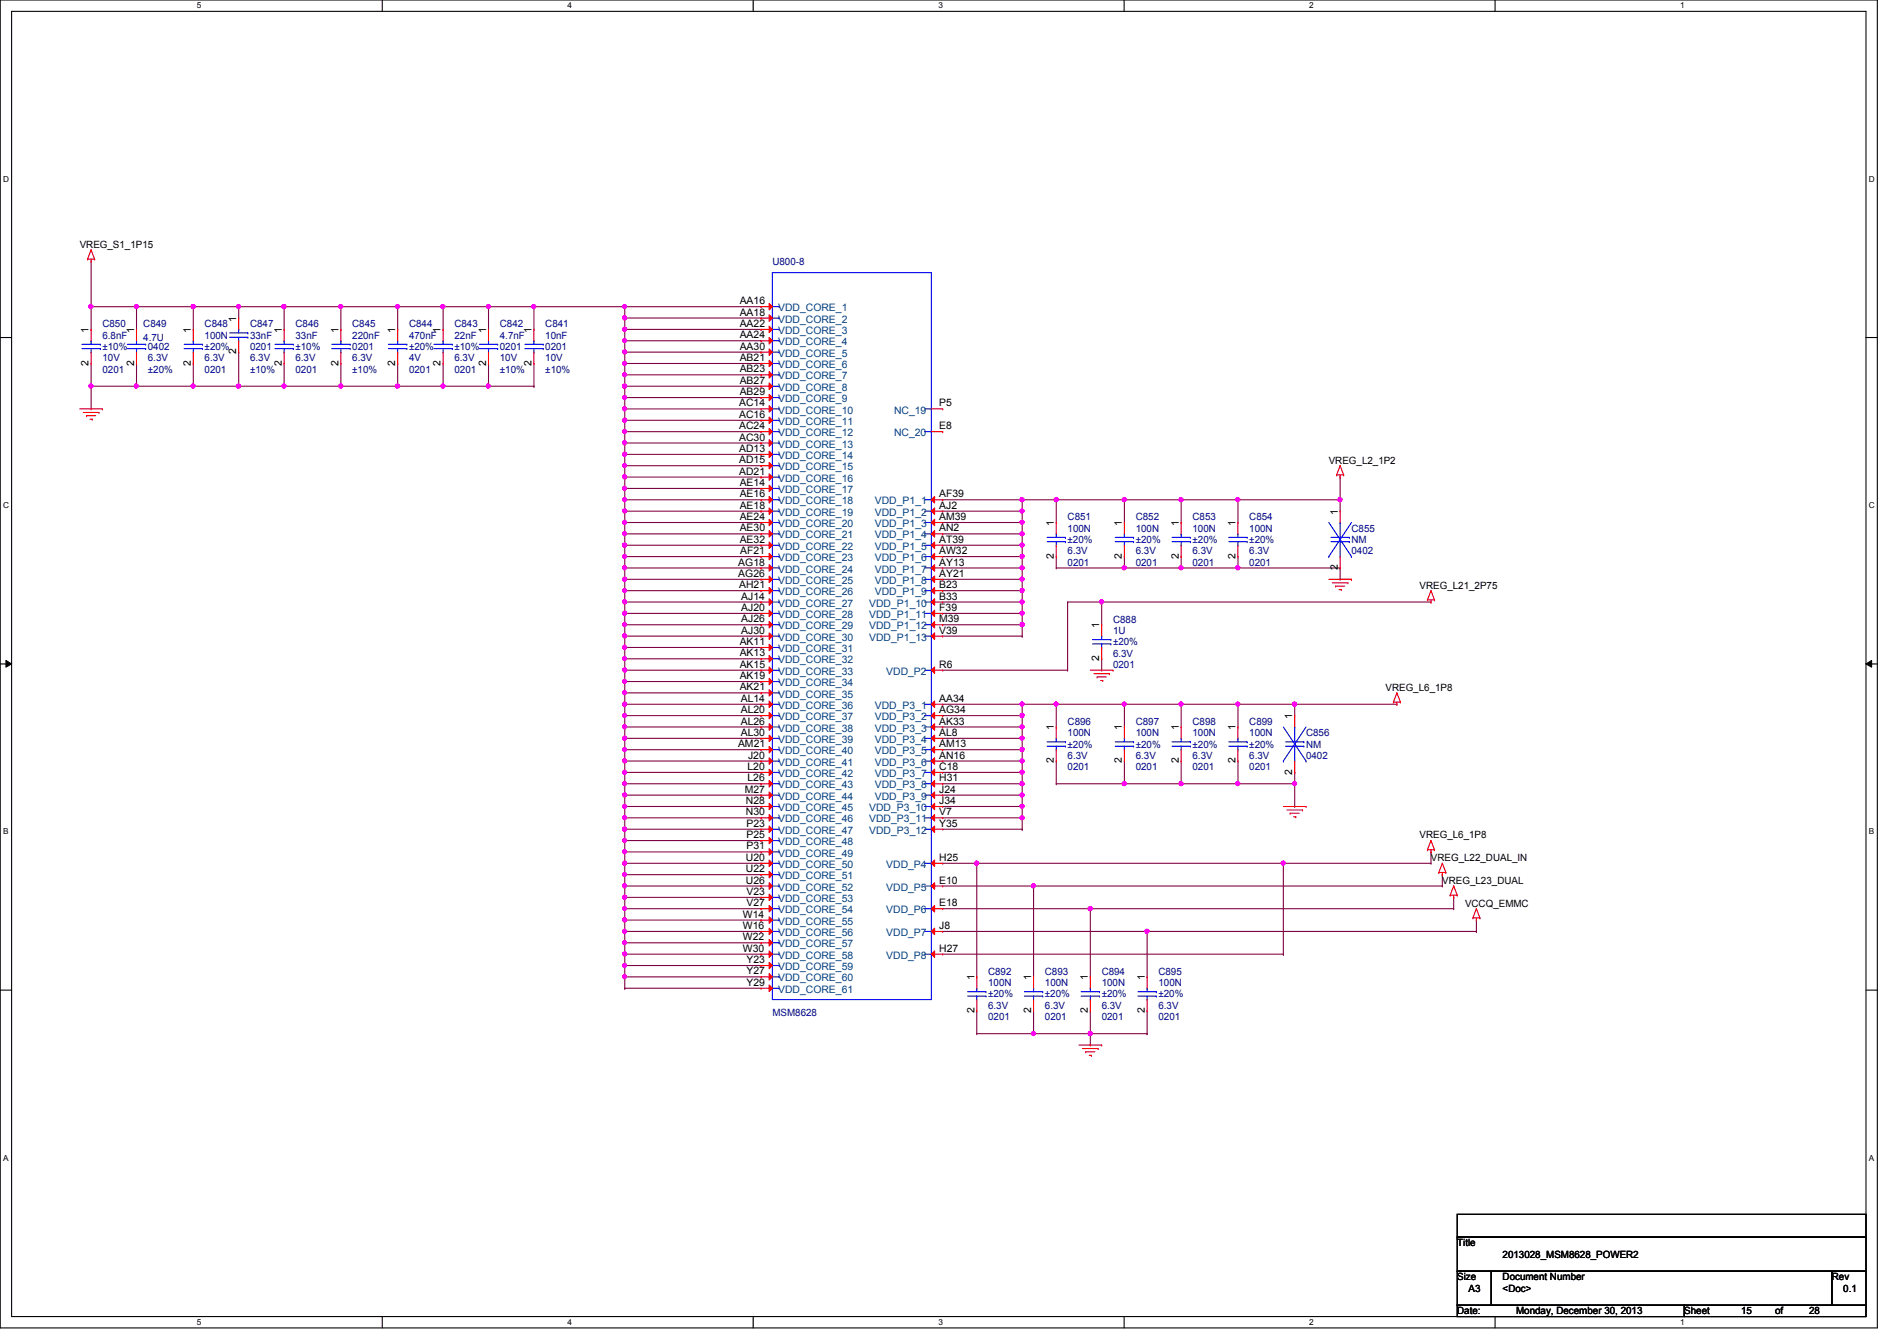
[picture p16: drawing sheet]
<svg xmlns="http://www.w3.org/2000/svg" width="297mm" height="210mm" viewBox="0 0 297 210" stroke-linecap="round" stroke-linejoin="round" font-family="sans-serif">
<defs><g id="words">
<g font-size="1.6">
<text x="12.5" y="38.8">VREG_S1_1P15</text>
<text x="115.8" y="47.6">AA16</text>
<text x="13.9" y="52.1" transform="rotate(-90 13.9 52.1)">1</text>
<text x="21" y="52.1" transform="rotate(-90 21 52.1)">1</text>
<text x="29.9" y="52.1" transform="rotate(-90 29.9 52.1)">1</text>
<text x="37" y="50.3" transform="rotate(-90 37 50.3)">1</text>
<text x="44.1" y="52.1" transform="rotate(-90 44.1 52.1)">1</text>
<text x="53" y="52.1" transform="rotate(-90 53 52.1)">1</text>
<text x="61.9" y="52.1" transform="rotate(-90 61.9 52.1)">1</text>
<text x="69" y="52.1" transform="rotate(-90 69 52.1)">1</text>
<text x="76.1" y="52.1" transform="rotate(-90 76.1 52.1)">1</text>
<text x="83.2" y="52.1" transform="rotate(-90 83.2 52.1)">1</text>
<text x="115.8" y="53">AA24</text>
<text x="115.8" y="49.4">AA18</text>
<text x="115.8" y="51.2">AA22</text>
<text x="13.9" y="57.2" transform="rotate(-90 13.9 57.2)">2</text>
<text x="21" y="57.2" transform="rotate(-90 21 57.2)">2</text>
<text x="29.9" y="57.2" transform="rotate(-90 29.9 57.2)">2</text>
<text x="37" y="55.5" transform="rotate(-90 37 55.5)">2</text>
<text x="44.1" y="57.2" transform="rotate(-90 44.1 57.2)">2</text>
<text x="53" y="57.2" transform="rotate(-90 53 57.2)">2</text>
<text x="61.9" y="57.2" transform="rotate(-90 61.9 57.2)">2</text>
<text x="69" y="57.2" transform="rotate(-90 69 57.2)">2</text>
<text x="76.1" y="57.2" transform="rotate(-90 76.1 57.2)">2</text>
<text x="83.2" y="57.2" transform="rotate(-90 83.2 57.2)">2</text>
<text x="115.8" y="54.7">AA30</text>
<text x="115.8" y="56.5">AB21</text>
<text x="115.8" y="58.3">AB23</text>
<text x="115.7" y="63.6">AC14</text>
<text x="115.7" y="65.4">AC16</text>
<text x="115.8" y="60.1">AB27</text>
<text x="115.8" y="61.8">AB29</text>
<text x="147.1" y="63.6">P5</text>
<text x="115.7" y="70.7">AD13</text>
<text x="115.7" y="67.2">AC24</text>
<text x="115.7" y="69">AC30</text>
<text x="147.1" y="67.2">E8</text>
<text x="115.7" y="72.5">AD15</text>
<text x="115.7" y="74.3">AD21</text>
<text x="115.8" y="77.9">AE16</text>
<text x="115.8" y="76.1">AE14</text>
<text x="147.1" y="77.9">AF39</text>
<text x="208.1" y="72.6">VREG_L2_1P2</text>
<text x="115.8" y="79.6">AE18</text>
<text x="115.8" y="81.4">AE24</text>
<text x="115.8" y="83.2">AE30</text>
<text x="147.1" y="79.6">AJ2</text>
<text x="147.1" y="81.4">AM39</text>
<text x="147.1" y="83.2">AN2</text>
<text x="165" y="82.3" transform="rotate(-90 165 82.3)">1</text>
<text x="175.7" y="82.3" transform="rotate(-90 175.7 82.3)">1</text>
<text x="184.6" y="82.3" transform="rotate(-90 184.6 82.3)">1</text>
<text x="193.5" y="82.3" transform="rotate(-90 193.5 82.3)">1</text>
<text x="209.5" y="80.6" transform="rotate(-90 209.5 80.6)">1</text>
<text x="115.6" y="88.5">AG18</text>
<text x="115.8" y="85">AE32</text>
<text x="115.9" y="86.7">AF21</text>
<text x="147.1" y="85">AT39</text>
<text x="147.1" y="86.7">AW32</text>
<text x="147.1" y="88.5">AY13</text>
<text x="165" y="87.5" transform="rotate(-90 165 87.5)">2</text>
<text x="175.7" y="87.5" transform="rotate(-90 175.7 87.5)">2</text>
<text x="184.6" y="87.5" transform="rotate(-90 184.6 87.5)">2</text>
<text x="193.5" y="87.5" transform="rotate(-90 193.5 87.5)">2</text>
<text x="209.5" y="89.2" transform="rotate(-90 209.5 89.2)">2</text>
<text x="115.6" y="90.3">AG26</text>
<text x="115.7" y="92.1">AH21</text>
<text x="116.1" y="93.9">AJ14</text>
<text x="116.1" y="95.6">AJ20</text>
<text x="147.1" y="92.1">B23</text>
<text x="147.1" y="93.9">B33</text>
<text x="147.1" y="90.3">AY21</text>
<text x="147.1" y="95.6">F39</text>
<text x="222.3" y="92.1">VREG_L21_2P75</text>
<text x="115.8" y="101">AK11</text>
<text x="116.1" y="97.4">AJ26</text>
<text x="116.1" y="99.2">AJ30</text>
<text x="147.1" y="97.4">M39</text>
<text x="147.1" y="99.2">V39</text>
<text x="172.1" y="98.3" transform="rotate(-90 172.1 98.3)">1</text>
<text x="115.8" y="102.7">AK13</text>
<text x="115.8" y="104.5">AK15</text>
<text x="115.8" y="106.3">AK19</text>
<text x="147.1" y="104.5">R6</text>
<text x="172.1" y="103.5" transform="rotate(-90 172.1 103.5)">2</text>
<text x="115.8" y="108.1">AK21</text>
<text x="116" y="109.9">AL14</text>
<text x="116" y="111.6">AL20</text>
<text x="116" y="113.4">AL26</text>
<text x="147.1" y="111.6">AG34</text>
<text x="147.1" y="113.4">AK33</text>
<text x="147.1" y="109.9">AA34</text>
<text x="202.4" y="112.6" transform="rotate(-90 202.4 112.6)">1</text>
<text x="217" y="108.1">VREG_L6_1P8</text>
<text x="115.6" y="117">AM21</text>
<text x="116" y="115.2">AL30</text>
<text x="117.1" y="118.7">J20</text>
<text x="147.1" y="118.7">AN16</text>
<text x="147.1" y="115.2">AL8</text>
<text x="147.1" y="117">AM13</text>
<text x="165" y="119.5" transform="rotate(-90 165 119.5)">2</text>
<text x="165" y="114.3" transform="rotate(-90 165 114.3)">1</text>
<text x="175.7" y="119.5" transform="rotate(-90 175.7 119.5)">2</text>
<text x="175.7" y="114.3" transform="rotate(-90 175.7 114.3)">1</text>
<text x="184.6" y="119.5" transform="rotate(-90 184.6 119.5)">2</text>
<text x="184.6" y="114.3" transform="rotate(-90 184.6 114.3)">1</text>
<text x="193.5" y="119.5" transform="rotate(-90 193.5 119.5)">2</text>
<text x="193.5" y="114.3" transform="rotate(-90 193.5 114.3)">1</text>
<text x="116.6" y="124.1">M27</text>
<text x="116.8" y="125.9">N28</text>
<text x="117" y="120.5">L20</text>
<text x="117" y="122.3">L26</text>
<text x="147.1" y="120.5">C18</text>
<text x="147.1" y="122.3">H31</text>
<text x="147.1" y="124.1">J24</text>
<text x="147.1" y="125.9">J34</text>
<text x="202.4" y="121.2" transform="rotate(-90 202.4 121.2)">2</text>
<text x="116.8" y="127.6">N30</text>
<text x="116.9" y="129.4">P23</text>
<text x="116.9" y="131.2">P25</text>
<text x="147.1" y="127.6">V7</text>
<text x="147.1" y="129.4">Y35</text>
<text x="222.3" y="131.2">VREG_L6_1P8</text>
<text x="116.8" y="134.7">U20</text>
<text x="116.8" y="136.5">U22</text>
<text x="116.9" y="133">P31</text>
<text x="147.1" y="134.7">H25</text>
<text x="224.1" y="134.8">VREG_L22_DUAL_IN</text>
<text x="116.3" y="143.6">W14</text>
<text x="116.8" y="138.3">U26</text>
<text x="116.9" y="140.1">V23</text>
<text x="116.9" y="141.9">V27</text>
<text x="147.1" y="141.9">E18</text>
<text x="147.1" y="138.3">E10</text>
<text x="225.8" y="138.3">VREG_L23_DUAL</text>
<text x="229.4" y="141.9">VCCQ_EMMC</text>
<text x="116.3" y="149">W30</text>
<text x="116.3" y="145.4">W16</text>
<text x="116.3" y="147.2">W22</text>
<text x="147.1" y="145.4">J8</text>
<text x="147.1" y="149">H27</text>
<text x="116.9" y="152.5">Y27</text>
<text x="116.9" y="154.3">Y29</text>
<text x="116.9" y="150.7">Y23</text>
<text x="152.6" y="153.5" transform="rotate(-90 152.6 153.5)">1</text>
<text x="161.5" y="153.5" transform="rotate(-90 161.5 153.5)">1</text>
<text x="170.3" y="153.5" transform="rotate(-90 170.3 153.5)">1</text>
<text x="179.2" y="153.5" transform="rotate(-90 179.2 153.5)">1</text>
<text x="152.6" y="158.6" transform="rotate(-90 152.6 158.6)">2</text>
<text x="161.5" y="158.6" transform="rotate(-90 161.5 158.6)">2</text>
<text x="170.3" y="158.6" transform="rotate(-90 170.3 158.6)">2</text>
<text x="179.2" y="158.6" transform="rotate(-90 179.2 158.6)">2</text>
<text x="228.2" y="195.1">Title</text>
<text x="235.3" y="196.8">2013028_MSM8628_POWER2</text>
<text x="228.2" y="200.4">Size</text>
<text x="230" y="202.2">A3</text>
<text x="235.3" y="200.4">Document Number</text>
<text x="235.3" y="202.2">&lt;Doc&gt;</text>
<text x="286.8" y="200.4">Rev</text>
<text x="288.6" y="202.2">0.1</text>
<text x="228.2" y="205.7">Date:</text>
<text x="237.4" y="205.7">Monday, December 30, 2013</text>
<text x="263.7" y="205.7">Sheet</text>
<text x="272.6" y="205.7">15</text>
<text x="278" y="205.7">of</text>
<text x="283.3" y="205.7">28</text>
</g>
<g font-size="1.6" fill="#000080">
<text x="120.9" y="41.4">U800-8</text>
<text x="16" y="51.2">C850</text>
<text x="16" y="53">6.8nF</text>
<text x="22.4" y="51.2">C849</text>
<text x="22.4" y="53.3">4.7U</text>
<text x="32" y="51.2">C848</text>
<text x="32" y="53">100N</text>
<text x="39.2" y="51.2">C847</text>
<text x="39.2" y="53">33nF</text>
<text x="46.3" y="51.2">C846</text>
<text x="46.3" y="53">33nF</text>
<text x="55.2" y="51.2">C845</text>
<text x="55.2" y="53">220nF</text>
<text x="64" y="51.2">C844</text>
<text x="64" y="53">470nF</text>
<text x="71.2" y="51.2">C843</text>
<text x="71.2" y="53">22nF</text>
<text x="78.3" y="51.2">C842</text>
<text x="78.3" y="53">4.7nF</text>
<text x="85.4" y="51.2">C841</text>
<text x="85.4" y="53">10nF</text>
<text x="16" y="58.3">0201</text>
<text x="16" y="56.6">10V</text>
<text x="16" y="54.8">±10%</text>
<text x="23.2" y="54.8">0402</text>
<text x="23.2" y="56.6">6.3V</text>
<text x="23.2" y="58.3">±20%</text>
<text x="32" y="58.3">0201</text>
<text x="32" y="56.6">6.3V</text>
<text x="32" y="54.8">±20%</text>
<text x="39.2" y="54.8">0201</text>
<text x="39.2" y="56.6">6.3V</text>
<text x="39.2" y="58.3">±10%</text>
<text x="46.3" y="58.3">0201</text>
<text x="46.3" y="56.6">6.3V</text>
<text x="46.3" y="54.8">±10%</text>
<text x="55.2" y="54.8">0201</text>
<text x="55.2" y="56.6">6.3V</text>
<text x="55.2" y="58.3">±10%</text>
<text x="64" y="58.3">0201</text>
<text x="64" y="56.6">4V</text>
<text x="64" y="54.8">±20%</text>
<text x="71.2" y="58.3">0201</text>
<text x="71.2" y="56.6">6.3V</text>
<text x="71.2" y="54.8">±10%</text>
<text x="78.3" y="54.8">0201</text>
<text x="78.3" y="56.6">10V</text>
<text x="78.3" y="58.3">±10%</text>
<text x="85.4" y="54.8">0201</text>
<text x="85.4" y="56.6">10V</text>
<text x="85.4" y="58.3">±10%</text>
<text x="167.2" y="81.4">C851</text>
<text x="167.2" y="83.2">100N</text>
<text x="177.8" y="81.4">C852</text>
<text x="177.8" y="83.2">100N</text>
<text x="186.7" y="81.4">C853</text>
<text x="186.7" y="83.2">100N</text>
<text x="195.6" y="81.4">C854</text>
<text x="195.6" y="83.2">100N</text>
<text x="211.6" y="83.2">C855</text>
<text x="167.2" y="88.6">0201</text>
<text x="167.2" y="86.8">6.3V</text>
<text x="167.2" y="85">±20%</text>
<text x="177.8" y="88.6">0201</text>
<text x="177.8" y="86.8">6.3V</text>
<text x="177.8" y="85">±20%</text>
<text x="186.7" y="88.6">0201</text>
<text x="186.7" y="86.8">6.3V</text>
<text x="186.7" y="85">±20%</text>
<text x="195.6" y="88.6">0201</text>
<text x="195.6" y="86.8">6.3V</text>
<text x="195.6" y="85">±20%</text>
<text x="211.6" y="85">NM</text>
<text x="211.6" y="86.8">0402</text>
<text x="174.3" y="97.5">C888</text>
<text x="174.3" y="99.2">1U</text>
<text x="174.3" y="101">±20%</text>
<text x="174.3" y="104.6">0201</text>
<text x="174.3" y="102.8">6.3V</text>
<text x="167.2" y="113.5">C896</text>
<text x="177.8" y="113.5">C897</text>
<text x="186.7" y="113.5">C898</text>
<text x="195.6" y="113.5">C899</text>
<text x="167.2" y="115.2">100N</text>
<text x="167.2" y="118.8">6.3V</text>
<text x="167.2" y="117">±20%</text>
<text x="177.8" y="115.2">100N</text>
<text x="177.8" y="118.8">6.3V</text>
<text x="177.8" y="117">±20%</text>
<text x="186.7" y="115.2">100N</text>
<text x="186.7" y="118.8">6.3V</text>
<text x="186.7" y="117">±20%</text>
<text x="195.6" y="115.2">100N</text>
<text x="195.6" y="118.8">6.3V</text>
<text x="195.6" y="117">±20%</text>
<text x="204.5" y="115.2">C856</text>
<text x="204.5" y="117">NM</text>
<text x="204.5" y="118.8">0402</text>
<text x="167.2" y="120.6">0201</text>
<text x="177.8" y="120.6">0201</text>
<text x="186.7" y="120.6">0201</text>
<text x="195.6" y="120.6">0201</text>
<text x="154.7" y="152.6">C892</text>
<text x="154.7" y="154.3">100N</text>
<text x="163.6" y="152.6">C893</text>
<text x="163.6" y="154.3">100N</text>
<text x="172.5" y="152.6">C894</text>
<text x="172.5" y="154.3">100N</text>
<text x="181.4" y="152.6">C895</text>
<text x="181.4" y="154.3">100N</text>
<text x="120.9" y="159">MSM8628</text>
<text x="154.7" y="159.7">0201</text>
<text x="154.7" y="157.9">6.3V</text>
<text x="154.7" y="156.1">±20%</text>
<text x="163.6" y="159.7">0201</text>
<text x="163.6" y="157.9">6.3V</text>
<text x="163.6" y="156.1">±20%</text>
<text x="172.5" y="159.7">0201</text>
<text x="172.5" y="157.9">6.3V</text>
<text x="172.5" y="156.1">±20%</text>
<text x="181.4" y="159.7">0201</text>
<text x="181.4" y="157.9">6.3V</text>
<text x="181.4" y="156.1">±20%</text>
</g>
<g font-size="1.6" fill="#004080">
<text x="121.8" y="48.7">VDD_CORE_1</text>
<text x="121.8" y="50.5">VDD_CORE_2</text>
<text x="121.8" y="52.3">VDD_CORE_3</text>
<text x="121.8" y="54.1">VDD_CORE_4</text>
<text x="121.8" y="55.8">VDD_CORE_5</text>
<text x="121.8" y="57.6">VDD_CORE_6</text>
<text x="121.8" y="59.4">VDD_CORE_7</text>
<text x="121.8" y="61.2">VDD_CORE_8</text>
<text x="121.8" y="62.9">VDD_CORE_9</text>
<text x="121.8" y="64.7">VDD_CORE_10</text>
<text x="140" y="64.7">NC_19</text>
<text x="121.8" y="71.8">VDD_CORE_14</text>
<text x="121.8" y="66.5">VDD_CORE_11</text>
<text x="121.8" y="68.3">VDD_CORE_12</text>
<text x="121.8" y="70.1">VDD_CORE_13</text>
<text x="140" y="68.3">NC_20</text>
<text x="121.8" y="73.6">VDD_CORE_15</text>
<text x="121.8" y="75.4">VDD_CORE_16</text>
<text x="121.8" y="77.2">VDD_CORE_17</text>
<text x="121.8" y="79">VDD_CORE_18</text>
<text x="121.8" y="80.7">VDD_CORE_19</text>
<text x="121.8" y="82.5">VDD_CORE_20</text>
<text x="137" y="79">VDD_P1_1</text>
<text x="137" y="80.7">VDD_P1_2</text>
<text x="137" y="82.5">VDD_P1_3</text>
<text x="121.8" y="84.3">VDD_CORE_21</text>
<text x="121.8" y="86.1">VDD_CORE_22</text>
<text x="121.8" y="87.8">VDD_CORE_23</text>
<text x="121.8" y="89.6">VDD_CORE_24</text>
<text x="137" y="86.1">VDD_P1_5</text>
<text x="137" y="87.8">VDD_P1_6</text>
<text x="137" y="89.6">VDD_P1_7</text>
<text x="137" y="84.3">VDD_P1_4</text>
<text x="121.8" y="91.4">VDD_CORE_25</text>
<text x="121.8" y="93.2">VDD_CORE_26</text>
<text x="121.8" y="95">VDD_CORE_27</text>
<text x="136.1" y="95">VDD_P1_10</text>
<text x="137" y="93.2">VDD_P1_9</text>
<text x="137" y="91.4">VDD_P1_8</text>
<text x="121.8" y="98.5">VDD_CORE_29</text>
<text x="121.8" y="96.7">VDD_CORE_28</text>
<text x="121.8" y="100.3">VDD_CORE_30</text>
<text x="136.1" y="96.7">VDD_P1_11</text>
<text x="136.1" y="98.5">VDD_P1_12</text>
<text x="136.1" y="100.3">VDD_P1_13</text>
<text x="121.8" y="102.1">VDD_CORE_31</text>
<text x="121.8" y="103.8">VDD_CORE_32</text>
<text x="121.8" y="105.6">VDD_CORE_33</text>
<text x="121.8" y="107.4">VDD_CORE_34</text>
<text x="138.8" y="105.6">VDD_P2</text>
<text x="121.8" y="111">VDD_CORE_36</text>
<text x="121.8" y="112.7">VDD_CORE_37</text>
<text x="121.8" y="109.2">VDD_CORE_35</text>
<text x="137" y="112.7">VDD_P3_2</text>
<text x="137" y="111">VDD_P3_1</text>
<text x="121.8" y="118.1">VDD_CORE_40</text>
<text x="121.8" y="114.5">VDD_CORE_38</text>
<text x="121.8" y="116.3">VDD_CORE_39</text>
<text x="121.8" y="119.8">VDD_CORE_41</text>
<text x="137" y="119.8">VDD_P3_6</text>
<text x="137" y="114.5">VDD_P3_3</text>
<text x="137" y="116.3">VDD_P3_4</text>
<text x="137" y="118.1">VDD_P3_5</text>
<text x="121.8" y="121.6">VDD_CORE_42</text>
<text x="121.8" y="123.4">VDD_CORE_43</text>
<text x="121.8" y="125.2">VDD_CORE_44</text>
<text x="137" y="121.6">VDD_P3_7</text>
<text x="137" y="123.4">VDD_P3_8</text>
<text x="137" y="125.2">VDD_P3_9</text>
<text x="121.8" y="130.5">VDD_CORE_47</text>
<text x="121.8" y="127">VDD_CORE_45</text>
<text x="121.8" y="128.7">VDD_CORE_46</text>
<text x="136.1" y="127">VDD_P3_10</text>
<text x="136.1" y="128.7">VDD_P3_11</text>
<text x="136.1" y="130.5">VDD_P3_12</text>
<text x="121.8" y="135.8">VDD_CORE_50</text>
<text x="121.8" y="137.6">VDD_CORE_51</text>
<text x="121.8" y="132.3">VDD_CORE_48</text>
<text x="121.8" y="134.1">VDD_CORE_49</text>
<text x="138.8" y="135.8">VDD_P4</text>
<text x="121.8" y="139.4">VDD_CORE_52</text>
<text x="121.8" y="141.2">VDD_CORE_53</text>
<text x="121.8" y="143">VDD_CORE_54</text>
<text x="138.8" y="143">VDD_P6</text>
<text x="138.8" y="139.4">VDD_P5</text>
<text x="121.8" y="144.7">VDD_CORE_55</text>
<text x="121.8" y="146.5">VDD_CORE_56</text>
<text x="121.8" y="148.3">VDD_CORE_57</text>
<text x="138.8" y="146.5">VDD_P7</text>
<text x="121.8" y="153.6">VDD_CORE_60</text>
<text x="121.8" y="155.4">VDD_CORE_61</text>
<text x="121.8" y="150.1">VDD_CORE_58</text>
<text x="121.8" y="151.8">VDD_CORE_59</text>
<text x="138.8" y="150.1">VDD_P8</text>
</g>
<g font-size="1.3">
<text x="30.8" y="1.3">5</text>
<text x="88.9" y="1.3">4</text>
<text x="146.9" y="1.3">3</text>
<text x="205" y="1.3">2</text>
<text x="263.1" y="1.3">1</text>
<text x=".5" y="28.4">D</text>
<text x="292.6" y="28.4">D</text>
<text x=".5" y="79.5">C</text>
<text x="292.6" y="79.5">C</text>
<text x=".5" y="130.6">B</text>
<text x="292.6" y="130.6">B</text>
<text x=".5" y="181.7">A</text>
<text x="292.6" y="181.7">A</text>
<text x="30.8" y="207.4">5</text>
<text x="88.9" y="207.4">4</text>
<text x="146.9" y="207.4">3</text>
<text x="205" y="207.4">2</text>
<text x="263.1" y="207.4">1</text>
</g>
</g></defs>
<path d="M0 0h294v207.9h-294zM1.8 1.8h290.4v204.3h-290.4z" fill="none" stroke="#000" stroke-width=".17"/>
<g fill="#fff">
<path d="M30.8 .2h.7v1.4h-.7z"/>
<path d="M30.8 206.2h.7v1.4h-.7z"/>
</g>
<path d="M59.9 0v1.8M59.9 206.1v1.8" fill="none" stroke="#000" stroke-width=".17"/>
<g fill="#fff">
<path d="M88.9 .2h.6v1.4h-.6z"/>
<path d="M88.9 206.2h.6v1.4h-.6z"/>
</g>
<path d="M117.9 0v1.8M117.9 206.1v1.8" fill="none" stroke="#000" stroke-width=".17"/>
<g fill="#fff">
<path d="M146.9 .2h.7v1.4h-.7z"/>
<path d="M146.9 206.2h.7v1.4h-.7z"/>
</g>
<path d="M176 0v1.8M176 206.1v1.8" fill="none" stroke="#000" stroke-width=".17"/>
<g fill="#fff">
<path d="M205 .2h.7v1.4h-.7z"/>
<path d="M205 206.2h.7v1.4h-.7z"/>
</g>
<path d="M234.1 0v1.8M234.1 206.1v1.8" fill="none" stroke="#000" stroke-width=".17"/>
<g fill="#fff">
<path d="M263.1 .2h.7v1.4h-.7z"/>
<path d="M263.1 206.2h.7v1.4h-.7z"/>
<path d="M.5 27.3h.9v1.4h-.9z"/>
<path d="M292.6 27.3h.9v1.4h-.9z"/>
<path d="M.5 78.4h.9v1.4h-.9z"/>
<path d="M292.6 78.4h.9v1.4h-.9z"/>
</g>
<path d="M0 52.8h1.8M292.2 52.8h1.8" fill="none" stroke="#000" stroke-width=".17"/>
<g fill="#fff">
<path d="M.5 129.5h.8v1.4h-.8z"/>
<path d="M292.6 129.5h.9v1.4h-.9z"/>
</g>
<path d="M0 103.9h1.8M292.2 103.9h1.8" fill="none" stroke="#000" stroke-width=".17"/>
<path d="M.9 103.4l.9 .5-.9 .5zM292.2 103.9l.9-.5v1z" fill="#000"/>
<path d="M.9 103.4l.9 .5-.9 .5zM292.2 103.9l.9-.5v1z" fill="none" stroke="#000" stroke-width=".16"/>
<g fill="#fff">
<path d="M.5 180.5h.8v1.4h-.8z"/>
<path d="M292.6 180.5h.9v1.4h-.9z"/>
</g>
<path d="M0 155h1.8M292.2 155h1.8" fill="none" stroke="#000" stroke-width=".17"/>
<path d="M97.8 48h21.4M119.2 48h.1M97.8 154.7h.1M97.8 154.7h21.4" fill="none" stroke="#800040" stroke-width=".17"/>
<circle cx="97.8" cy="48" r=".32" fill="#f0f"/>
<circle cx="97.8" cy="48" r=".32" fill="none" stroke="#f0f" stroke-width=".17"/>
<path d="M97.8 49.8h.1M97.8 48v1.8M97.8 49.8h21.4M119.2 49.8h.1" fill="none" stroke="#800040" stroke-width=".17"/>
<circle cx="97.8" cy="49.8" r=".32" fill="#f0f"/>
<circle cx="97.8" cy="49.8" r=".32" fill="none" stroke="#f0f" stroke-width=".17"/>
<path d="M97.8 51.6h.1M97.8 49.8v1.8M97.8 51.6h21.4M119.2 51.6h.1" fill="none" stroke="#800040" stroke-width=".17"/>
<circle cx="97.8" cy="51.5" r=".32" fill="#f0f"/>
<circle cx="97.8" cy="51.5" r=".32" fill="none" stroke="#f0f" stroke-width=".17"/>
<path d="M97.8 53.3h.1M97.8 55.1h.1M97.8 51.6v3.5M97.8 53.3h21.4M119.2 53.3h.1" fill="none" stroke="#800040" stroke-width=".17"/>
<circle cx="97.8" cy="53.3" r=".32" fill="#f0f"/>
<circle cx="97.8" cy="53.3" r=".32" fill="none" stroke="#f0f" stroke-width=".17"/>
<circle cx="97.8" cy="55.1" r=".32" fill="#f0f"/>
<circle cx="97.8" cy="55.1" r=".32" fill="none" stroke="#f0f" stroke-width=".17"/>
<path d="M97.8 56.9h.1M97.8 56.9h21.4M119.2 55.1h.1M119.2 56.9h.1M119.2 55.1h-21.4v1.8" fill="none" stroke="#800040" stroke-width=".17"/>
<circle cx="97.8" cy="56.9" r=".32" fill="#f0f"/>
<circle cx="97.8" cy="56.9" r=".32" fill="none" stroke="#f0f" stroke-width=".17"/>
<path d="M97.8 58.7h.1M97.8 56.9v1.8M97.8 58.7h21.4M119.2 58.7h.1" fill="none" stroke="#800040" stroke-width=".17"/>
<circle cx="97.8" cy="58.6" r=".32" fill="#f0f"/>
<circle cx="97.8" cy="58.6" r=".32" fill="none" stroke="#f0f" stroke-width=".17"/>
<path d="M97.8 58.7v1.8M97.8 60.5h.1M97.8 60.5h21.4M119.2 60.5h.1" fill="none" stroke="#800040" stroke-width=".17"/>
<circle cx="97.8" cy="60.4" r=".32" fill="#f0f"/>
<circle cx="97.8" cy="60.4" r=".32" fill="none" stroke="#f0f" stroke-width=".17"/>
<path d="M97.8 62.2h.1M97.8 60.5v1.7M97.8 62.2h21.4M119.2 62.2h.1" fill="none" stroke="#800040" stroke-width=".17"/>
<circle cx="97.8" cy="62.2" r=".32" fill="#f0f"/>
<circle cx="97.8" cy="62.2" r=".32" fill="none" stroke="#f0f" stroke-width=".17"/>
<path d="M97.8 64h.1M97.8 62.2v1.8M97.8 64h21.4M119.2 64h.1" fill="none" stroke="#800040" stroke-width=".17"/>
<circle cx="97.8" cy="64" r=".32" fill="#f0f"/>
<circle cx="97.8" cy="64" r=".32" fill="none" stroke="#f0f" stroke-width=".17"/>
<path d="M97.8 65.8h.1M97.8 64v1.8M97.8 65.8h21.4M119.2 65.8h.1" fill="none" stroke="#800040" stroke-width=".17"/>
<circle cx="97.8" cy="65.8" r=".32" fill="#f0f"/>
<circle cx="97.8" cy="65.8" r=".32" fill="none" stroke="#f0f" stroke-width=".17"/>
<path d="M97.8 67.6h.1M97.8 65.8v1.8M97.8 67.6h21.4M119.2 67.6h.1" fill="none" stroke="#800040" stroke-width=".17"/>
<circle cx="97.8" cy="67.5" r=".32" fill="#f0f"/>
<circle cx="97.8" cy="67.5" r=".32" fill="none" stroke="#f0f" stroke-width=".17"/>
<path d="M97.8 69.3h.1M97.8 67.6v1.7M97.8 69.3h21.4M119.2 69.3h.1" fill="none" stroke="#800040" stroke-width=".17"/>
<circle cx="97.8" cy="69.3" r=".32" fill="#f0f"/>
<circle cx="97.8" cy="69.3" r=".32" fill="none" stroke="#f0f" stroke-width=".17"/>
<path d="M97.8 71.1h.1M97.8 69.3v1.8M97.8 71.1h21.4M119.2 71.1h.1" fill="none" stroke="#800040" stroke-width=".17"/>
<circle cx="97.8" cy="71.1" r=".32" fill="#f0f"/>
<circle cx="97.8" cy="71.1" r=".32" fill="none" stroke="#f0f" stroke-width=".17"/>
<path d="M97.8 72.9h.1M97.8 71.1v1.8M97.8 72.9h21.4M119.2 72.9h.1" fill="none" stroke="#800040" stroke-width=".17"/>
<circle cx="97.8" cy="72.9" r=".32" fill="#f0f"/>
<circle cx="97.8" cy="72.9" r=".32" fill="none" stroke="#f0f" stroke-width=".17"/>
<path d="M97.8 74.7h.1M97.8 72.9v1.8M97.8 74.7h21.4M119.2 74.7h.1" fill="none" stroke="#800040" stroke-width=".17"/>
<circle cx="97.8" cy="74.6" r=".32" fill="#f0f"/>
<circle cx="97.8" cy="74.6" r=".32" fill="none" stroke="#f0f" stroke-width=".17"/>
<path d="M97.8 76.5h.1M97.8 74.7v1.8M97.8 76.5h21.4M119.2 76.5h.1" fill="none" stroke="#800040" stroke-width=".17"/>
<circle cx="97.8" cy="76.4" r=".32" fill="#f0f"/>
<circle cx="97.8" cy="76.4" r=".32" fill="none" stroke="#f0f" stroke-width=".17"/>
<path d="M97.8 78.2h.1M97.8 76.5v3.5M97.8 78.2h21.4M119.2 78.2h.1M97.8 80h.1" fill="none" stroke="#800040" stroke-width=".17"/>
<circle cx="97.8" cy="78.2" r=".32" fill="#f0f"/>
<circle cx="97.8" cy="78.2" r=".32" fill="none" stroke="#f0f" stroke-width=".17"/>
<circle cx="97.8" cy="80" r=".32" fill="#f0f"/>
<circle cx="97.8" cy="80" r=".32" fill="none" stroke="#f0f" stroke-width=".17"/>
<path d="M97.8 81.8h.1M97.8 81.8h21.4M119.2 80h.1M119.2 81.8h.1M119.2 80h-21.4v1.8" fill="none" stroke="#800040" stroke-width=".17"/>
<circle cx="97.8" cy="81.8" r=".32" fill="#f0f"/>
<circle cx="97.8" cy="81.8" r=".32" fill="none" stroke="#f0f" stroke-width=".17"/>
<path d="M97.8 83.6h.1M97.8 81.8v1.8M97.8 83.6h21.4M119.2 83.6h.1" fill="none" stroke="#800040" stroke-width=".17"/>
<circle cx="97.8" cy="83.5" r=".32" fill="#f0f"/>
<circle cx="97.8" cy="83.5" r=".32" fill="none" stroke="#f0f" stroke-width=".17"/>
<path d="M97.8 85.3h.1M97.8 83.6v1.7M97.8 85.3h21.4M119.2 85.3h.1" fill="none" stroke="#800040" stroke-width=".17"/>
<circle cx="97.8" cy="85.3" r=".32" fill="#f0f"/>
<circle cx="97.8" cy="85.3" r=".32" fill="none" stroke="#f0f" stroke-width=".17"/>
<path d="M97.8 87.1h.1M97.8 85.3v1.8M97.8 87.1h21.4M119.2 87.1h.1" fill="none" stroke="#800040" stroke-width=".17"/>
<circle cx="97.8" cy="87.1" r=".32" fill="#f0f"/>
<circle cx="97.8" cy="87.1" r=".32" fill="none" stroke="#f0f" stroke-width=".17"/>
<path d="M97.8 88.9h.1M97.8 87.1v1.8M97.8 88.9h21.4M119.2 88.9h.1" fill="none" stroke="#800040" stroke-width=".17"/>
<circle cx="97.8" cy="88.9" r=".32" fill="#f0f"/>
<circle cx="97.8" cy="88.9" r=".32" fill="none" stroke="#f0f" stroke-width=".17"/>
<path d="M97.8 90.7h.1M97.8 88.9v1.8M97.8 90.7h21.4M119.2 90.7h.1" fill="none" stroke="#800040" stroke-width=".17"/>
<circle cx="97.8" cy="90.7" r=".32" fill="#f0f"/>
<circle cx="97.8" cy="90.7" r=".32" fill="none" stroke="#f0f" stroke-width=".17"/>
<path d="M97.8 92.5h.1M97.8 90.7v1.8M97.8 92.5h21.4M119.2 92.5h.1" fill="none" stroke="#800040" stroke-width=".17"/>
<circle cx="97.8" cy="92.4" r=".32" fill="#f0f"/>
<circle cx="97.8" cy="92.4" r=".32" fill="none" stroke="#f0f" stroke-width=".17"/>
<path d="M97.8 94.2h.1M97.8 92.5v1.7M97.8 94.2h21.4M119.2 94.2h.1" fill="none" stroke="#800040" stroke-width=".17"/>
<circle cx="97.8" cy="94.2" r=".32" fill="#f0f"/>
<circle cx="97.8" cy="94.2" r=".32" fill="none" stroke="#f0f" stroke-width=".17"/>
<path d="M97.8 96h.1M97.8 94.2v1.8M97.8 96h21.4M119.2 96h.1" fill="none" stroke="#800040" stroke-width=".17"/>
<circle cx="97.8" cy="96" r=".32" fill="#f0f"/>
<circle cx="97.8" cy="96" r=".32" fill="none" stroke="#f0f" stroke-width=".17"/>
<path d="M97.8 97.8h.1M97.8 96v1.8M97.8 97.8h21.4M119.2 97.8h.1" fill="none" stroke="#800040" stroke-width=".17"/>
<circle cx="97.8" cy="97.8" r=".32" fill="#f0f"/>
<circle cx="97.8" cy="97.8" r=".32" fill="none" stroke="#f0f" stroke-width=".17"/>
<path d="M97.8 99.6h.1M97.8 97.8v1.8M97.8 99.6h21.4M119.2 99.6h.1" fill="none" stroke="#800040" stroke-width=".17"/>
<circle cx="97.8" cy="99.5" r=".32" fill="#f0f"/>
<circle cx="97.8" cy="99.5" r=".32" fill="none" stroke="#f0f" stroke-width=".17"/>
<path d="M97.8 99.6v1.7M97.8 101.3h.1M97.8 101.3h21.4M119.2 101.3h.1" fill="none" stroke="#800040" stroke-width=".17"/>
<circle cx="97.8" cy="101.3" r=".32" fill="#f0f"/>
<circle cx="97.8" cy="101.3" r=".32" fill="none" stroke="#f0f" stroke-width=".17"/>
<path d="M97.8 103.1h.1M97.8 101.3v1.8M97.8 103.1h21.4M119.2 103.1h.1" fill="none" stroke="#800040" stroke-width=".17"/>
<circle cx="97.8" cy="103.1" r=".32" fill="#f0f"/>
<circle cx="97.8" cy="103.1" r=".32" fill="none" stroke="#f0f" stroke-width=".17"/>
<path d="M97.8 104.9h.1M97.8 106.7h.1M97.8 103.1v3.6M97.8 104.9h21.4M119.2 104.9h.1" fill="none" stroke="#800040" stroke-width=".17"/>
<circle cx="97.8" cy="104.9" r=".32" fill="#f0f"/>
<circle cx="97.8" cy="104.9" r=".32" fill="none" stroke="#f0f" stroke-width=".17"/>
<circle cx="97.8" cy="106.7" r=".32" fill="#f0f"/>
<circle cx="97.8" cy="106.7" r=".32" fill="none" stroke="#f0f" stroke-width=".17"/>
<path d="M97.8 108.5h.1M97.8 108.5h21.4M119.2 106.7h.1M119.2 108.5h.1M119.2 106.7h-21.4v1.8" fill="none" stroke="#800040" stroke-width=".17"/>
<circle cx="97.8" cy="108.4" r=".32" fill="#f0f"/>
<circle cx="97.8" cy="108.4" r=".32" fill="none" stroke="#f0f" stroke-width=".17"/>
<path d="M97.8 110.2h.1M97.8 108.5v1.7M97.8 110.2h21.4M119.2 110.2h.1" fill="none" stroke="#800040" stroke-width=".17"/>
<circle cx="97.8" cy="110.2" r=".32" fill="#f0f"/>
<circle cx="97.8" cy="110.2" r=".32" fill="none" stroke="#f0f" stroke-width=".17"/>
<path d="M97.8 112h.1M97.8 110.2v1.8M97.8 112h21.4M119.2 112h.1" fill="none" stroke="#800040" stroke-width=".17"/>
<circle cx="97.8" cy="112" r=".32" fill="#f0f"/>
<circle cx="97.8" cy="112" r=".32" fill="none" stroke="#f0f" stroke-width=".17"/>
<path d="M97.8 113.8h.1M97.8 112v1.8M97.8 113.8h21.4M119.2 113.8h.1" fill="none" stroke="#800040" stroke-width=".17"/>
<circle cx="97.8" cy="113.8" r=".32" fill="#f0f"/>
<circle cx="97.8" cy="113.8" r=".32" fill="none" stroke="#f0f" stroke-width=".17"/>
<path d="M97.8 115.6h.1M97.8 113.8v1.8M97.8 115.6h21.4M119.2 115.6h.1" fill="none" stroke="#800040" stroke-width=".17"/>
<circle cx="97.8" cy="115.5" r=".32" fill="#f0f"/>
<circle cx="97.8" cy="115.5" r=".32" fill="none" stroke="#f0f" stroke-width=".17"/>
<path d="M97.8 117.3h.1M97.8 115.6v1.7M97.8 117.3h21.4M119.2 117.3h.1" fill="none" stroke="#800040" stroke-width=".17"/>
<circle cx="97.8" cy="117.3" r=".32" fill="#f0f"/>
<circle cx="97.8" cy="117.3" r=".32" fill="none" stroke="#f0f" stroke-width=".17"/>
<path d="M97.8 119.1h.1M97.8 117.3v1.8M97.8 119.1h21.4M119.2 119.1h.1" fill="none" stroke="#800040" stroke-width=".17"/>
<circle cx="97.8" cy="119.1" r=".32" fill="#f0f"/>
<circle cx="97.8" cy="119.1" r=".32" fill="none" stroke="#f0f" stroke-width=".17"/>
<path d="M97.8 119.1v1.8M97.8 120.9h.1M97.8 120.9h21.4M119.2 120.9h.1" fill="none" stroke="#800040" stroke-width=".17"/>
<circle cx="97.8" cy="120.9" r=".32" fill="#f0f"/>
<circle cx="97.8" cy="120.9" r=".32" fill="none" stroke="#f0f" stroke-width=".17"/>
<path d="M97.8 122.7h.1M97.8 120.9v1.8M97.8 122.7h21.4M119.2 122.7h.1" fill="none" stroke="#800040" stroke-width=".17"/>
<circle cx="97.8" cy="122.7" r=".32" fill="#f0f"/>
<circle cx="97.8" cy="122.7" r=".32" fill="none" stroke="#f0f" stroke-width=".17"/>
<path d="M97.8 124.5h.1M97.8 122.7v1.8M97.8 124.5h21.4M119.2 124.5h.1" fill="none" stroke="#800040" stroke-width=".17"/>
<circle cx="97.8" cy="124.4" r=".32" fill="#f0f"/>
<circle cx="97.8" cy="124.4" r=".32" fill="none" stroke="#f0f" stroke-width=".17"/>
<path d="M97.8 126.2h.1M97.8 124.5v1.7M97.8 126.2h21.4M119.2 126.2h.1" fill="none" stroke="#800040" stroke-width=".17"/>
<circle cx="97.8" cy="126.2" r=".32" fill="#f0f"/>
<circle cx="97.8" cy="126.2" r=".32" fill="none" stroke="#f0f" stroke-width=".17"/>
<path d="M97.8 128h.1M97.8 126.2v1.8M97.8 128h21.4M119.2 128h.1" fill="none" stroke="#800040" stroke-width=".17"/>
<circle cx="97.8" cy="128" r=".32" fill="#f0f"/>
<circle cx="97.8" cy="128" r=".32" fill="none" stroke="#f0f" stroke-width=".17"/>
<path d="M97.8 129.8h.1M97.8 128v1.8M97.8 129.8h21.4M119.2 129.8h.1" fill="none" stroke="#800040" stroke-width=".17"/>
<circle cx="97.8" cy="129.8" r=".32" fill="#f0f"/>
<circle cx="97.8" cy="129.8" r=".32" fill="none" stroke="#f0f" stroke-width=".17"/>
<path d="M97.8 131.6h.1M97.8 129.8v1.8M97.8 131.6h21.4M119.2 131.6h.1" fill="none" stroke="#800040" stroke-width=".17"/>
<circle cx="97.8" cy="131.5" r=".32" fill="#f0f"/>
<circle cx="97.8" cy="131.5" r=".32" fill="none" stroke="#f0f" stroke-width=".17"/>
<path d="M97.8 133.3h.1M97.8 131.6v1.7M97.8 133.3h21.4M119.2 133.3h.1" fill="none" stroke="#800040" stroke-width=".17"/>
<circle cx="97.8" cy="133.3" r=".32" fill="#f0f"/>
<circle cx="97.8" cy="133.3" r=".32" fill="none" stroke="#f0f" stroke-width=".17"/>
<path d="M97.8 135.1h.1M97.8 133.3v1.8M97.8 135.1h21.4M119.2 135.1h.1" fill="none" stroke="#800040" stroke-width=".17"/>
<circle cx="97.8" cy="135.1" r=".32" fill="#f0f"/>
<circle cx="97.8" cy="135.1" r=".32" fill="none" stroke="#f0f" stroke-width=".17"/>
<path d="M97.8 136.9h.1M97.8 135.1v1.8M97.8 136.9h21.4M119.2 136.9h.1" fill="none" stroke="#800040" stroke-width=".17"/>
<circle cx="97.8" cy="136.9" r=".32" fill="#f0f"/>
<circle cx="97.8" cy="136.9" r=".32" fill="none" stroke="#f0f" stroke-width=".17"/>
<path d="M97.8 138.7h.1M97.8 136.9v1.8M97.8 138.7h21.4M119.2 138.7h.1" fill="none" stroke="#800040" stroke-width=".17"/>
<circle cx="97.8" cy="138.7" r=".32" fill="#f0f"/>
<circle cx="97.8" cy="138.7" r=".32" fill="none" stroke="#f0f" stroke-width=".17"/>
<path d="M97.8 138.7v1.8M97.8 140.5h.1M97.8 140.5h21.4M119.2 140.5h.1" fill="none" stroke="#800040" stroke-width=".17"/>
<circle cx="97.8" cy="140.4" r=".32" fill="#f0f"/>
<circle cx="97.8" cy="140.4" r=".32" fill="none" stroke="#f0f" stroke-width=".17"/>
<path d="M97.8 142.2h.1M97.8 140.5v1.7M97.8 142.2h21.4M119.2 142.2h.1" fill="none" stroke="#800040" stroke-width=".17"/>
<circle cx="97.8" cy="142.2" r=".32" fill="#f0f"/>
<circle cx="97.8" cy="142.2" r=".32" fill="none" stroke="#f0f" stroke-width=".17"/>
<path d="M97.8 144h.1M97.8 142.2v1.8M97.8 144h21.4M119.2 144h.1" fill="none" stroke="#800040" stroke-width=".17"/>
<circle cx="97.8" cy="144" r=".32" fill="#f0f"/>
<circle cx="97.8" cy="144" r=".32" fill="none" stroke="#f0f" stroke-width=".17"/>
<path d="M97.8 145.8h.1M97.8 144v1.8M97.8 145.8h21.4M119.2 145.8h.1" fill="none" stroke="#800040" stroke-width=".17"/>
<circle cx="97.8" cy="145.8" r=".32" fill="#f0f"/>
<circle cx="97.8" cy="145.8" r=".32" fill="none" stroke="#f0f" stroke-width=".17"/>
<path d="M97.8 147.6h.1M97.8 145.8v1.8M97.8 147.6h21.4M119.2 147.6h.1" fill="none" stroke="#800040" stroke-width=".17"/>
<circle cx="97.8" cy="147.5" r=".32" fill="#f0f"/>
<circle cx="97.8" cy="147.5" r=".32" fill="none" stroke="#f0f" stroke-width=".17"/>
<path d="M97.8 149.4h.1M97.8 147.6v1.8M97.8 149.4h21.4M119.2 149.4h.1" fill="none" stroke="#800040" stroke-width=".17"/>
<circle cx="97.8" cy="149.3" r=".32" fill="#f0f"/>
<circle cx="97.8" cy="149.3" r=".32" fill="none" stroke="#f0f" stroke-width=".17"/>
<path d="M97.8 151.1h.1M97.8 149.4v1.7M97.8 151.1h21.4M119.2 151.1h.1" fill="none" stroke="#800040" stroke-width=".17"/>
<circle cx="97.8" cy="151.1" r=".32" fill="#f0f"/>
<circle cx="97.8" cy="151.1" r=".32" fill="none" stroke="#f0f" stroke-width=".17"/>
<path d="M97.8 152.9h.1M97.8 151.1v1.8M97.8 152.9h21.4M119.2 152.9h.1" fill="none" stroke="#800040" stroke-width=".17"/>
<circle cx="97.8" cy="152.9" r=".32" fill="#f0f"/>
<circle cx="97.8" cy="152.9" r=".32" fill="none" stroke="#f0f" stroke-width=".17"/>
<path d="M147.6 78.2h17.8M160.1 78.2h.1M165.4 78.2h.1M147.6 99.6h12.5M160.1 99.6h.1M97.8 154.7h.1M97.8 152.9v1.8" fill="none" stroke="#800040" stroke-width=".17"/>
<circle cx="160" cy="78.2" r=".32" fill="#f0f"/>
<circle cx="160" cy="78.2" r=".32" fill="none" stroke="#f0f" stroke-width=".17"/>
<path d="M160.1 78.2v1.8M147.6 80h12.5M160.1 80h.1" fill="none" stroke="#800040" stroke-width=".17"/>
<circle cx="160" cy="80" r=".32" fill="#f0f"/>
<circle cx="160" cy="80" r=".32" fill="none" stroke="#f0f" stroke-width=".17"/>
<path d="M147.6 81.8h12.5M160.1 81.8h.1M160.1 80v1.8" fill="none" stroke="#800040" stroke-width=".17"/>
<circle cx="160" cy="81.8" r=".32" fill="#f0f"/>
<circle cx="160" cy="81.8" r=".32" fill="none" stroke="#f0f" stroke-width=".17"/>
<path d="M147.6 83.6h12.5M160.1 83.6h.1M160.1 81.8v1.8" fill="none" stroke="#800040" stroke-width=".17"/>
<circle cx="160" cy="83.5" r=".32" fill="#f0f"/>
<circle cx="160" cy="83.5" r=".32" fill="none" stroke="#f0f" stroke-width=".17"/>
<path d="M147.6 85.3h12.5M160.1 85.3h.1M160.1 83.6v1.7" fill="none" stroke="#800040" stroke-width=".17"/>
<circle cx="160" cy="85.3" r=".32" fill="#f0f"/>
<circle cx="160" cy="85.3" r=".32" fill="none" stroke="#f0f" stroke-width=".17"/>
<path d="M147.6 87.1h12.5M160.1 87.1h.1M160.1 85.3v1.8" fill="none" stroke="#800040" stroke-width=".17"/>
<circle cx="160" cy="87.1" r=".32" fill="#f0f"/>
<circle cx="160" cy="87.1" r=".32" fill="none" stroke="#f0f" stroke-width=".17"/>
<path d="M147.6 88.9h12.5M160.1 88.9h.1M160.1 87.1v1.8" fill="none" stroke="#800040" stroke-width=".17"/>
<circle cx="160" cy="88.9" r=".32" fill="#f0f"/>
<circle cx="160" cy="88.9" r=".32" fill="none" stroke="#f0f" stroke-width=".17"/>
<path d="M147.6 90.7h12.5M160.1 90.7h.1M160.1 88.9v1.8" fill="none" stroke="#800040" stroke-width=".17"/>
<circle cx="160" cy="90.7" r=".32" fill="#f0f"/>
<circle cx="160" cy="90.7" r=".32" fill="none" stroke="#f0f" stroke-width=".17"/>
<path d="M147.6 92.5h12.5M160.1 92.5h.1M160.1 90.7v1.8" fill="none" stroke="#800040" stroke-width=".17"/>
<circle cx="160" cy="92.4" r=".32" fill="#f0f"/>
<circle cx="160" cy="92.4" r=".32" fill="none" stroke="#f0f" stroke-width=".17"/>
<path d="M147.6 94.2h12.5M160.1 94.2h.1M160.1 92.5v1.7" fill="none" stroke="#800040" stroke-width=".17"/>
<circle cx="160" cy="94.2" r=".32" fill="#f0f"/>
<circle cx="160" cy="94.2" r=".32" fill="none" stroke="#f0f" stroke-width=".17"/>
<path d="M147.6 96h12.5M160.1 96h.1M160.1 94.2v1.8" fill="none" stroke="#800040" stroke-width=".17"/>
<circle cx="160" cy="96" r=".32" fill="#f0f"/>
<circle cx="160" cy="96" r=".32" fill="none" stroke="#f0f" stroke-width=".17"/>
<path d="M147.6 97.8h12.5M160.1 97.8h.1M160.1 96v1.8" fill="none" stroke="#800040" stroke-width=".17"/>
<circle cx="160" cy="97.8" r=".32" fill="#f0f"/>
<circle cx="160" cy="97.8" r=".32" fill="none" stroke="#f0f" stroke-width=".17"/>
<path d="M209.8 74.7h.1M209.8 74.7v3.5M160.1 99.6h.1M160.1 97.8v1.8M167.2 94.2h.1M167.2 94.2v10.7M167.2 94.2h56.9M172.5 94.2h.1M172.5 94.2v3.6M224.1 94.2h.1M147.6 104.9h19.6M167.2 104.9h.1" fill="none" stroke="#800040" stroke-width=".17"/>
<circle cx="172.5" cy="94.2" r=".32" fill="#f0f"/>
<circle cx="172.5" cy="94.2" r=".32" fill="none" stroke="#f0f" stroke-width=".17"/>
<path d="M147.6 115.6h12.5M160.1 112h.1M160.1 115.6h.1M165.4 110.2h.1M165.4 110.2h-5.3v1.8M172.5 104.9h.1M172.5 103.1v1.8M147.6 129.8h12.5M160.1 129.8h.1" fill="none" stroke="#800040" stroke-width=".17"/>
<circle cx="160" cy="115.5" r=".32" fill="#f0f"/>
<circle cx="160" cy="115.5" r=".32" fill="none" stroke="#f0f" stroke-width=".17"/>
<path d="M147.6 117.3h12.5M160.1 117.3h.1M160.1 115.6v1.7" fill="none" stroke="#800040" stroke-width=".17"/>
<circle cx="160" cy="117.3" r=".32" fill="#f0f"/>
<circle cx="160" cy="117.3" r=".32" fill="none" stroke="#f0f" stroke-width=".17"/>
<path d="M147.6 119.1h12.5M160.1 119.1h.1M160.1 117.3v1.8" fill="none" stroke="#800040" stroke-width=".17"/>
<circle cx="160" cy="119.1" r=".32" fill="#f0f"/>
<circle cx="160" cy="119.1" r=".32" fill="none" stroke="#f0f" stroke-width=".17"/>
<path d="M160.1 119.1v1.8M147.6 120.9h12.5M160.1 120.9h.1" fill="none" stroke="#800040" stroke-width=".17"/>
<circle cx="160" cy="120.9" r=".32" fill="#f0f"/>
<circle cx="160" cy="120.9" r=".32" fill="none" stroke="#f0f" stroke-width=".17"/>
<path d="M147.6 122.7h12.5M160.1 122.7h.1M160.1 120.9v1.8" fill="none" stroke="#800040" stroke-width=".17"/>
<circle cx="160" cy="122.7" r=".32" fill="#f0f"/>
<circle cx="160" cy="122.7" r=".32" fill="none" stroke="#f0f" stroke-width=".17"/>
<path d="M147.6 124.5h12.5M160.1 124.5h.1M160.1 122.7v1.8" fill="none" stroke="#800040" stroke-width=".17"/>
<circle cx="160" cy="124.4" r=".32" fill="#f0f"/>
<circle cx="160" cy="124.4" r=".32" fill="none" stroke="#f0f" stroke-width=".17"/>
<path d="M147.6 126.2h12.5M160.1 126.2h.1M160.1 124.5v1.7" fill="none" stroke="#800040" stroke-width=".17"/>
<circle cx="160" cy="126.2" r=".32" fill="#f0f"/>
<circle cx="160" cy="126.2" r=".32" fill="none" stroke="#f0f" stroke-width=".17"/>
<path d="M147.6 128h12.5M160.1 128h.1M160.1 126.2v1.8" fill="none" stroke="#800040" stroke-width=".17"/>
<circle cx="160" cy="128" r=".32" fill="#f0f"/>
<circle cx="160" cy="128" r=".32" fill="none" stroke="#f0f" stroke-width=".17"/>
<path d="M147.6 110.2h12.5M160.1 110.2h.1M160.1 129.8h.1M160.1 128v1.8" fill="none" stroke="#800040" stroke-width=".17"/>
<circle cx="160" cy="110.2" r=".32" fill="#f0f"/>
<circle cx="160" cy="110.2" r=".32" fill="none" stroke="#f0f" stroke-width=".17"/>
<path d="M147.6 112h12.5M160.1 112h.1" fill="none" stroke="#800040" stroke-width=".17"/>
<circle cx="160" cy="112" r=".32" fill="#f0f"/>
<circle cx="160" cy="112" r=".32" fill="none" stroke="#f0f" stroke-width=".17"/>
<path d="M147.6 113.8h12.5M160.1 113.8h.1M160.1 112v1.8" fill="none" stroke="#800040" stroke-width=".17"/>
<circle cx="160" cy="113.8" r=".32" fill="#f0f"/>
<circle cx="160" cy="113.8" r=".32" fill="none" stroke="#f0f" stroke-width=".17"/>
<path d="M160.1 115.6h.1M160.1 113.8v1.8M147.6 135.1h5.3M152.9 135.1h.1" fill="none" stroke="#800040" stroke-width=".17"/>
<circle cx="152.9" cy="135.1" r=".32" fill="#f0f"/>
<circle cx="152.9" cy="135.1" r=".32" fill="none" stroke="#f0f" stroke-width=".17"/>
<path d="M147.6 138.7h14.2M152.9 135.1h48.1M161.8 138.7h.1M201 135.1h.1" fill="none" stroke="#800040" stroke-width=".17"/>
<circle cx="161.8" cy="138.7" r=".32" fill="#f0f"/>
<circle cx="161.8" cy="138.7" r=".32" fill="none" stroke="#f0f" stroke-width=".17"/>
<path d="M147.6 142.2h23.1M170.7 142.2h.1" fill="none" stroke="#800040" stroke-width=".17"/>
<circle cx="170.7" cy="142.2" r=".32" fill="#f0f"/>
<circle cx="170.7" cy="142.2" r=".32" fill="none" stroke="#f0f" stroke-width=".17"/>
<path d="M147.6 145.8h32M179.6 145.8h.1" fill="none" stroke="#800040" stroke-width=".17"/>
<circle cx="179.6" cy="145.8" r=".32" fill="#f0f"/>
<circle cx="179.6" cy="145.8" r=".32" fill="none" stroke="#f0f" stroke-width=".17"/>
<g fill="none" stroke="#800040" stroke-width=".17">
<path d="M152.9 135.1h.1M152.9 135.1v17.8M161.8 138.7h.1M161.8 138.7v14.2M161.8 138.7h64M225.8 138.7h.1M147.6 149.4h53.4M152.9 158.2v3.6M161.8 158.2v3.6M170.7 142.2h.1M170.7 142.2v10.7M170.7 158.2v5.4"/>
<path d="M170.7 142.2h56.9M179.6 145.8h.1M179.6 145.8v7.1M179.6 158.2v3.6M179.6 145.8h51.6M201 149.4h.1M227.6 142.2h.1M231.2 145.8h.1M152.9 161.8h.1M152.9 161.8h26.7M161.8 161.8h.1M170.7 163.6h.1"/>
<path d="M170.7 161.8h.1M179.6 161.8h.1"/>
</g>
<circle cx="161.8" cy="161.8" r=".32" fill="#f0f"/>
<circle cx="161.8" cy="161.8" r=".32" fill="none" stroke="#f0f" stroke-width=".17"/>
<circle cx="170.7" cy="161.8" r=".32" fill="#f0f"/>
<circle cx="170.7" cy="161.8" r=".32" fill="none" stroke="#f0f" stroke-width=".17"/>
<path d="M224.1 133.3h.1M224.1 135.1h.1M224.1 133.3v1.8M224.1 135.1h-23.1v14.3M225.8 136.9h.1M225.8 136.9v1.8M201 149.4h.1M227.6 140.5h.1M227.6 140.5v1.7M231.2 145.8h.1M231.2 144v1.8" fill="none" stroke="#800040" stroke-width=".17"/>
<circle cx="200.9" cy="135.1" r=".32" fill="#f0f"/>
<circle cx="200.9" cy="135.1" r=".32" fill="none" stroke="#f0f" stroke-width=".17"/>
<path d="M14.3 48h7.1M21.4 48h.1" fill="none" stroke="#800040" stroke-width=".17"/>
<circle cx="14.2" cy="48" r=".32" fill="#f0f"/>
<circle cx="14.2" cy="48" r=".32" fill="none" stroke="#f0f" stroke-width=".17"/>
<circle cx="21.4" cy="48" r=".32" fill="#f0f"/>
<circle cx="21.4" cy="48" r=".32" fill="none" stroke="#f0f" stroke-width=".17"/>
<path d="M14.3 51.6h.1M14.3 48v3.6M14.3 56.9v3.6M83.6 56.9v3.6M14.3 60.5h.1M14.3 60.5h7.1M21.4 60.5h.1M83.6 60.5h.1" fill="none" stroke="#800040" stroke-width=".17"/>
<circle cx="14.2" cy="60.4" r=".32" fill="#f0f"/>
<circle cx="14.2" cy="60.4" r=".32" fill="none" stroke="#f0f" stroke-width=".17"/>
<circle cx="21.4" cy="60.4" r=".32" fill="#f0f"/>
<circle cx="21.4" cy="60.4" r=".32" fill="none" stroke="#f0f" stroke-width=".17"/>
<path d="M69.4 56.9v3.6M76.5 56.9v3.6M14.3 64h.1M14.3 60.5v3.5M69.4 60.5h.1M69.4 60.5h14.2M76.5 60.5h.1M83.6 60.5h.1" fill="none" stroke="#800040" stroke-width=".17"/>
<circle cx="69.4" cy="60.4" r=".32" fill="#f0f"/>
<circle cx="69.4" cy="60.4" r=".32" fill="none" stroke="#f0f" stroke-width=".17"/>
<circle cx="76.5" cy="60.4" r=".32" fill="#f0f"/>
<circle cx="76.5" cy="60.4" r=".32" fill="none" stroke="#f0f" stroke-width=".17"/>
<path d="M53.4 56.9v3.6M62.3 56.9v3.6M53.4 60.5h.1M53.4 60.5h16M62.3 60.5h.1M69.4 60.5h.1" fill="none" stroke="#800040" stroke-width=".17"/>
<circle cx="53.4" cy="60.4" r=".32" fill="#f0f"/>
<circle cx="53.4" cy="60.4" r=".32" fill="none" stroke="#f0f" stroke-width=".17"/>
<circle cx="62.2" cy="60.4" r=".32" fill="#f0f"/>
<circle cx="62.2" cy="60.4" r=".32" fill="none" stroke="#f0f" stroke-width=".17"/>
<path d="M37.4 55.1v5.4M44.5 56.9v3.6M37.4 60.5h.1M37.4 60.5h16M44.5 60.5h.1M53.4 60.5h.1" fill="none" stroke="#800040" stroke-width=".17"/>
<circle cx="37.4" cy="60.4" r=".32" fill="#f0f"/>
<circle cx="37.4" cy="60.4" r=".32" fill="none" stroke="#f0f" stroke-width=".17"/>
<circle cx="44.5" cy="60.4" r=".32" fill="#f0f"/>
<circle cx="44.5" cy="60.4" r=".32" fill="none" stroke="#f0f" stroke-width=".17"/>
<path d="M30.3 56.9v3.6M30.3 60.5h.1M30.3 60.5h7.1M37.4 60.5h.1" fill="none" stroke="#800040" stroke-width=".17"/>
<circle cx="30.2" cy="60.4" r=".32" fill="#f0f"/>
<circle cx="30.2" cy="60.4" r=".32" fill="none" stroke="#f0f" stroke-width=".17"/>
<path d="M21.4 56.9v3.6M30.3 48h.1M30.3 48v3.6M30.3 48h14.2M37.4 48h.1M37.4 48v1.8M44.5 48h.1M21.4 60.5h.1M21.4 60.5h8.9M30.3 60.5h.1" fill="none" stroke="#800040" stroke-width=".17"/>
<circle cx="37.4" cy="48" r=".32" fill="#f0f"/>
<circle cx="37.4" cy="48" r=".32" fill="none" stroke="#f0f" stroke-width=".17"/>
<circle cx="44.5" cy="48" r=".32" fill="#f0f"/>
<circle cx="44.5" cy="48" r=".32" fill="none" stroke="#f0f" stroke-width=".17"/>
<path d="M44.5 48h.1M44.5 48v3.6M44.5 48h17.8M53.4 48h.1M53.4 48v3.6M62.3 48h.1" fill="none" stroke="#800040" stroke-width=".17"/>
<circle cx="53.4" cy="48" r=".32" fill="#f0f"/>
<circle cx="53.4" cy="48" r=".32" fill="none" stroke="#f0f" stroke-width=".17"/>
<circle cx="62.2" cy="48" r=".32" fill="#f0f"/>
<circle cx="62.2" cy="48" r=".32" fill="none" stroke="#f0f" stroke-width=".17"/>
<path d="M62.3 48h.1M62.3 48v3.6M62.3 48h14.2M69.4 48h.1M69.4 48v3.6M76.5 48h.1" fill="none" stroke="#800040" stroke-width=".17"/>
<circle cx="69.4" cy="48" r=".32" fill="#f0f"/>
<circle cx="69.4" cy="48" r=".32" fill="none" stroke="#f0f" stroke-width=".17"/>
<circle cx="76.5" cy="48" r=".32" fill="#f0f"/>
<circle cx="76.5" cy="48" r=".32" fill="none" stroke="#f0f" stroke-width=".17"/>
<path d="M76.5 48h.1M76.5 48v3.6M76.5 48h21.3M83.6 48h.1M83.6 48v3.6M97.8 48h.1" fill="none" stroke="#800040" stroke-width=".17"/>
<circle cx="83.6" cy="48" r=".32" fill="#f0f"/>
<circle cx="83.6" cy="48" r=".32" fill="none" stroke="#f0f" stroke-width=".17"/>
<path d="M21.4 48h.1M21.4 48v3.6M21.4 48h8.9M30.3 48h.1" fill="none" stroke="#800040" stroke-width=".17"/>
<circle cx="30.2" cy="48" r=".32" fill="#f0f"/>
<circle cx="30.2" cy="48" r=".32" fill="none" stroke="#f0f" stroke-width=".17"/>
<path d="M14.3 40.9h.1M14.3 40.9v7.1M165.4 110.2h.1M165.4 110.2v3.6M165.4 110.2h10.7M176.1 110.2h.1" fill="none" stroke="#800040" stroke-width=".17"/>
<circle cx="165.4" cy="110.2" r=".32" fill="#f0f"/>
<circle cx="165.4" cy="110.2" r=".32" fill="none" stroke="#f0f" stroke-width=".17"/>
<circle cx="176" cy="110.2" r=".32" fill="#f0f"/>
<circle cx="176" cy="110.2" r=".32" fill="none" stroke="#f0f" stroke-width=".17"/>
<path d="M176.1 110.2h.1M176.1 110.2v3.6M176.1 110.2h17.7M185 110.2h.1M185 110.2v3.6M193.8 110.2h.1" fill="none" stroke="#800040" stroke-width=".17"/>
<circle cx="184.9" cy="110.2" r=".32" fill="#f0f"/>
<circle cx="184.9" cy="110.2" r=".32" fill="none" stroke="#f0f" stroke-width=".17"/>
<circle cx="193.8" cy="110.2" r=".32" fill="#f0f"/>
<circle cx="193.8" cy="110.2" r=".32" fill="none" stroke="#f0f" stroke-width=".17"/>
<path d="M193.8 110.2h.1M193.8 110.2v3.6M193.8 110.2h24.9M202.7 110.2h.1M202.7 110.2v1.8M218.7 110.2h.1" fill="none" stroke="#800040" stroke-width=".17"/>
<circle cx="202.7" cy="110.2" r=".32" fill="#f0f"/>
<circle cx="202.7" cy="110.2" r=".32" fill="none" stroke="#f0f" stroke-width=".17"/>
<path d="M165.4 119.1v3.6M165.4 122.7h.1M165.4 122.7h10.7M176.1 122.7h.1" fill="none" stroke="#800040" stroke-width=".17"/>
<circle cx="176" cy="122.7" r=".32" fill="#f0f"/>
<circle cx="176" cy="122.7" r=".32" fill="none" stroke="#f0f" stroke-width=".17"/>
<path d="M193.8 119.1v3.6M193.8 122.7h.1M193.8 122.7h8.9M202.7 126.2h.1M202.7 120.9h.1M202.7 122.7h.1M202.7 120.9v5.3" fill="none" stroke="#800040" stroke-width=".17"/>
<circle cx="202.7" cy="122.7" r=".32" fill="#f0f"/>
<circle cx="202.7" cy="122.7" r=".32" fill="none" stroke="#f0f" stroke-width=".17"/>
<path d="M185 119.1v3.6M185 122.7h.1M185 122.7h8.8M193.8 122.7h.1" fill="none" stroke="#800040" stroke-width=".17"/>
<circle cx="184.9" cy="122.7" r=".32" fill="#f0f"/>
<circle cx="184.9" cy="122.7" r=".32" fill="none" stroke="#f0f" stroke-width=".17"/>
<circle cx="193.8" cy="122.7" r=".32" fill="#f0f"/>
<circle cx="193.8" cy="122.7" r=".32" fill="none" stroke="#f0f" stroke-width=".17"/>
<path d="M165.4 78.2h.1M165.4 78.2v3.6M176.1 119.1v3.6M176.1 122.7h.1M176.1 122.7h8.9M185 122.7h.1" fill="none" stroke="#800040" stroke-width=".17"/>
<circle cx="165.4" cy="78.2" r=".32" fill="#f0f"/>
<circle cx="165.4" cy="78.2" r=".32" fill="none" stroke="#f0f" stroke-width=".17"/>
<path d="M165.4 78.2h10.7M176.1 78.2h.1M176.1 78.2v3.6" fill="none" stroke="#800040" stroke-width=".17"/>
<circle cx="176" cy="78.2" r=".32" fill="#f0f"/>
<circle cx="176" cy="78.2" r=".32" fill="none" stroke="#f0f" stroke-width=".17"/>
<path d="M176.1 78.2h8.9M185 78.2h.1M185 78.2v3.6" fill="none" stroke="#800040" stroke-width=".17"/>
<circle cx="184.9" cy="78.2" r=".32" fill="#f0f"/>
<circle cx="184.9" cy="78.2" r=".32" fill="none" stroke="#f0f" stroke-width=".17"/>
<path d="M185 78.2h8.8M193.8 78.2h.1M193.8 78.2v3.6" fill="none" stroke="#800040" stroke-width=".17"/>
<circle cx="193.8" cy="78.2" r=".32" fill="#f0f"/>
<circle cx="193.8" cy="78.2" r=".32" fill="none" stroke="#f0f" stroke-width=".17"/>
<path d="M193.8 78.2h16M209.8 78.2h.1M209.8 78.2v1.8" fill="none" stroke="#800040" stroke-width=".17"/>
<circle cx="209.8" cy="78.2" r=".32" fill="#f0f"/>
<circle cx="209.8" cy="78.2" r=".32" fill="none" stroke="#f0f" stroke-width=".17"/>
<path d="M165.4 88.9h.1M165.4 87.1v1.8M165.4 88.9h10.7M176.1 88.9h.1" fill="none" stroke="#800040" stroke-width=".17"/>
<circle cx="176" cy="88.9" r=".32" fill="#f0f"/>
<circle cx="176" cy="88.9" r=".32" fill="none" stroke="#f0f" stroke-width=".17"/>
<path d="M185 88.9h.1M185 88.9h24.8M185 87.1v1.8M193.8 88.9h.1M193.8 87.1v1.8M209.8 90.7h.1M209.8 88.9h.1M209.8 90.7h1.8M209.8 88.9v1.8M211.6 90.7h.1" fill="none" stroke="#800040" stroke-width=".17"/>
<circle cx="184.9" cy="88.9" r=".32" fill="#f0f"/>
<circle cx="184.9" cy="88.9" r=".32" fill="none" stroke="#f0f" stroke-width=".17"/>
<circle cx="193.8" cy="88.9" r=".32" fill="#f0f"/>
<circle cx="193.8" cy="88.9" r=".32" fill="none" stroke="#f0f" stroke-width=".17"/>
<path d="M176.1 88.9h.1M176.1 87.1v1.8M176.1 88.9h8.9M185 88.9h.1" fill="none" stroke="#800040" stroke-width=".17"/>
<g fill="none" stroke="#f00" stroke-width=".17">
<path d="M14.3 39.1h.1M14.3 39.1l-.6 1.5M14.3 39.1l.5 1.5M13.7 40.6h.1M13.7 40.6h1.1M14.3 40.9h.1M14.3 51.6h.1M14.3 56.9h.1M14.3 40.6v.3M14.3 51.6v1.7M14.3 55.1v1.8M14.8 40.6h.1"/>
<path d="M21.4 51.6h.1M21.4 56.9h.1M21.4 51.6v1.7M21.4 55.1v1.8M44.5 51.6h.1M44.5 56.9h.1M44.5 51.6v1.7M44.5 55.1v1.8M53.4 51.6h.1M53.4 56.9h.1M53.4 51.6v1.7M53.4 55.1v1.8"/>
<path d="M76.5 51.6h.1M76.5 56.9h.1M76.5 51.6v1.7M76.5 55.1v1.8M83.6 51.6h.1M83.6 56.9h.1M83.6 51.6v1.7M83.6 55.1v1.8M12.5 64h3.5M13 64.6h2.5M13.5 65.1h.1M13.5 65.1h1.5"/>
<path d="M14.1 65.6h.3M14.4 65.6h.1M15.5 64.6h.1M16 64h.1M209.3 74.3h.1M209.3 74.3h1.1M209.8 74.7h.1M209.8 72.9h.1M209.8 74.3v.4M209.8 72.9l-.5 1.4M209.8 72.9l.6 1.4M210.4 74.3h.1"/>
<path d="M176.1 81.8h.1M176.1 87.1h.1M176.1 81.8v1.8M176.1 85.3v1.8M185 81.8h.1M185 87.1h.1M185 81.8v1.8M185 85.3v1.8M193.8 81.8h.1M193.8 87.1h.1M193.8 81.8v1.8M193.8 85.3v1.8"/>
<path d="M208.1 90.7h3.5M208.6 91.2h2.5M209.1 91.7h.1M209.1 91.7h1.5M209.7 92.3h.3M209.8 80h.1M209.8 88.9h.1M209.8 80v1.8M209.8 87.1v1.8M210 92.3h.1M211.1 91.2h.1M211.6 90.7h.1"/>
<path d="M223.5 93.9h.1M223.5 93.9h1.1M224.1 94.2h.1M224.1 92.5h.1M224.1 93.9v.3M224.1 92.5l-.6 1.4M224.1 92.5l.5 1.4M224.6 93.9h.1M170.7 104.9h3.6M171.3 105.5h2.4M171.8 106h.1M171.8 106h1.4"/>
<path d="M172.3 106.5h.4M172.7 106.5h.1M173.7 105.5h.1M174.3 104.9h.1M185 113.8h.1M185 119.1h.1M185 113.8v1.8M185 117.3v1.8M193.8 113.8h.1M193.8 119.1h.1M193.8 113.8v1.8M193.8 117.3v1.8"/>
<path d="M202.7 112h.1M202.7 112v1.8M202.7 119.1v1.8M218.2 109.9h.1M218.2 109.9h1.1M218.7 110.2h.1M218.7 108.5h.1M218.7 109.9v.3M218.7 108.5l-.5 1.4M218.7 108.5l.6 1.4M219.3 109.9h.1M201 126.2h3.5"/>
<path d="M201.5 126.8h2.5M202 127.3h.1M202 127.3h1.5M202.6 127.8h.3M202.7 120.9h.1M202.9 127.8h.1M204 126.8h.1M204.5 126.2h.1M223.5 133h.1M223.5 133h1.1M224.1 133.3h.1M224.1 131.6h.1"/>
<path d="M224.1 133v.3M224.1 131.6l-.6 1.4M224.1 131.6l.5 1.4M224.6 133h.1M225.3 136.6h.1M225.3 136.6h1.1M225.8 136.9h.1M225.8 135.1h.1M225.8 136.6v.3M225.8 135.1l-.5 1.5M225.8 135.1l.6 1.5M226.4 136.6h.1"/>
<path d="M227.6 138.7h.1M227.6 138.7l-.5 1.4M227.6 138.7l.6 1.4M161.8 152.9h.1M161.8 158.2h.1M161.8 152.9v1.8M161.8 156.5v1.7M170.7 152.9h.1M170.7 158.2h.1M170.7 152.9v1.8M170.7 156.5v1.7M227.1 140.1h.1"/>
<path d="M227.1 140.1h1.1M227.6 140.5h.1M227.6 140.1v.4M228.2 140.1h.1M230.6 143.7h.1M230.6 143.7h1.1M231.2 144h.1M231.2 142.2h.1M231.2 143.7v.3M231.2 142.2l-.6 1.5M231.2 142.2l.5 1.5M231.7 143.7h.1"/>
<path d="M168.9 163.6h3.6M169.5 164.1h2.5M170 164.6h.1M170 164.6h1.4M170.6 165.2h.3M170.9 165.2h.1M172 164.1h.1M172.5 163.6h.1"/>
</g>
<path d="M228.2 190.1h64v3.5h-64zM228.2 193.6h64v5.4h-64zM228.2 199h5.3v5.3h-5.3zM233.5 199h53.3v5.3h-53.3zM286.8 199h5.4v5.3h-5.4zM228.2 204.3h35.5v1.8h-35.5zM263.7 204.3h28.5v1.8h-28.5z" fill="none" stroke="#000" stroke-width=".17"/>
<g fill="none" stroke="#00f" stroke-width=".17">
<path d="M12.8 53.9h2.9M12.8 54.6h2.9M14.3 53.3h.1M14.3 55.1h.1M14.3 53.3v.6M14.3 54.6v.5M15.7 53.9h.1M15.7 54.6h.1M19.9 53.9h2.9M19.9 54.6h2.9M21.4 53.3h.1M21.4 55.1h.1"/>
<path d="M21.4 53.3v.6M21.4 54.6v.5M22.8 53.9h.1M22.8 54.6h.1M43 53.9h2.9M43 54.6h2.9M44.5 53.3h.1M44.5 55.1h.1M44.5 53.3v.6M44.5 54.6v.5M45.9 53.9h.1M45.9 54.6h.1"/>
<path d="M51.9 53.9h2.9M51.9 54.6h2.9M53.4 53.3h.1M53.4 55.1h.1M53.4 53.3v.6M53.4 54.6v.5M54.8 53.9h.1M54.8 54.6h.1M75.1 53.9h2.8M75.1 54.6h2.8M76.5 53.3h.1M76.5 55.1h.1"/>
<path d="M76.5 53.3v.6M76.5 54.6v.5M77.9 53.9h.1M77.9 54.6h.1M82.2 53.9h2.8M82.2 54.6h2.8M83.6 53.3h.1M83.6 55.1h.1M83.6 53.3v.6M83.6 54.6v.5M85 53.9h.1M85 54.6h.1"/>
<path d="M120.9 42.7h24.9v113.8h-24.9zM120.9 49.8h1.1M120.9 48h1.1M120.9 51.6h1.1M120.9 53.3h1.1M120.9 58.7h1.1M120.9 55.1h1.1M120.9 56.9h1.1M122 49.8h.1M122 48h.1M122 51.6h.1M122 53.3h.1"/>
<path d="M122 58.7h.1M122 55.1h.1M122 56.9h.1M120.9 60.5h1.1M120.9 62.2h1.1M120.9 67.6h1.1M120.9 64h1.1M120.9 65.8h1.1M120.9 69.3h1.1M120.9 71.1h1.1M120.9 76.5h1.1M120.9 72.9h1.1"/>
<path d="M120.9 74.7h1.1M120.9 78.2h1.1M122 60.5h.1M122 62.2h.1M122 67.6h.1M122 64h.1M122 65.8h.1M122 69.3h.1M122 71.1h.1M122 76.5h.1M122 72.9h.1M122 74.7h.1"/>
<path d="M122 78.2h.1M144.8 67.6h1M144.8 64h1M144.8 78.2h1M145.8 78.2h.1M145.8 64h.1M145.8 67.6h.1M120.9 88.9h1.1M120.9 90.7h1.1M120.9 96h1.1M120.9 92.5h1.1M120.9 94.2h1.1"/>
<path d="M120.9 97.8h1.1M120.9 99.6h1.1M120.9 80h1.1M120.9 85.3h1.1M120.9 81.8h1.1M120.9 83.6h1.1M120.9 87.1h1.1M122 88.9h.1M122 90.7h.1M122 96h.1M122 92.5h.1M122 94.2h.1"/>
<path d="M122 97.8h.1M122 99.6h.1M122 80h.1M122 85.3h.1M122 81.8h.1M122 83.6h.1M122 87.1h.1M144.8 88.9h1M144.8 90.7h1M144.8 96h1M144.8 92.5h1M144.8 94.2h1"/>
<path d="M144.8 97.8h1M144.8 99.6h1M144.8 80h1M144.8 85.3h1M144.8 81.8h1M144.8 83.6h1M144.8 87.1h1M145.8 81.8h.1M145.8 80h.1M145.8 83.6h.1M145.8 88.9h.1M145.8 85.3h.1"/>
<path d="M145.8 87.1h.1M145.8 90.7h.1M145.8 92.5h.1M145.8 97.8h.1M145.8 94.2h.1M145.8 96h.1M145.8 99.6h.1M174.6 84.1h2.9M174.6 84.8h2.9M176.1 83.6h.1M176.1 85.3h.1M176.1 83.6v.5"/>
<path d="M176.1 84.8v.5M177.5 84.1h.1M177.5 84.8h.1M183.5 84.1h2.9M183.5 84.8h2.9M185 83.6h.1M185 85.3h.1M185 83.6v.5M185 84.8v.5M186.4 84.1h.1M186.4 84.8h.1M192.4 84.1h2.9"/>
<path d="M192.4 84.8h2.9M193.8 83.6h.1M193.8 85.3h.1M193.8 83.6v.5M193.8 84.8v.5M195.3 84.1h.1M195.3 84.8h.1M208.1 87.1h.1M208.1 81.8l3.5 5.3M208.4 84.1h2.9M208.4 84.8h2.9M209.8 81.8h.1"/>
<path d="M209.8 87.1h.1M209.8 81.8v2.3M209.8 84.8v2.3M211.3 84.1h.1M211.3 84.8h.1M211.6 87.1h.1M211.6 81.8l-3.5 5.3M120.9 104.9h1.1M120.9 101.3h1.1M120.9 103.1h1.1M120.9 106.7h1.1M120.9 108.5h1.1"/>
<path d="M120.9 113.8h1.1M120.9 110.2h1.1M120.9 112h1.1M120.9 115.6h1.1M120.9 117.3h1.1M120.9 119.1h1.1M122 104.9h.1M122 101.3h.1M122 103.1h.1M122 106.7h.1M122 108.5h.1M122 113.8h.1"/>
<path d="M122 110.2h.1M122 112h.1M122 115.6h.1M122 117.3h.1M122 119.1h.1M144.8 104.9h1M144.8 113.8h1M144.8 110.2h1M144.8 112h1M144.8 115.6h1M144.8 117.3h1M144.8 119.1h1"/>
<path d="M145.8 104.9h.1M145.8 110.2h.1M145.8 112h.1M145.8 113.8h.1M145.8 119.1h.1M145.8 115.6h.1M145.8 117.3h.1M183.5 116.1h2.9M183.5 116.8h2.9M185 115.6h.1M185 117.3h.1M185 115.6v.5"/>
<path d="M185 116.8v.5M186.4 116.1h.1M186.4 116.8h.1M192.4 116.1h2.9M192.4 116.8h2.9M193.8 115.6h.1M193.8 117.3h.1M193.8 115.6v.5M193.8 116.8v.5M195.3 116.1h.1M195.3 116.8h.1M201 119.1h.1"/>
<path d="M201 113.8l3.5 5.3M201.3 116.1h2.9M201.3 116.8h2.9M202.7 113.8h.1M202.7 119.1h.1M202.7 113.8v2.3M202.7 116.8v2.3M204.2 116.1h.1M204.2 116.8h.1M204.5 119.1h.1M204.5 113.8l-3.5 5.3M120.9 120.9h1.1"/>
<path d="M120.9 122.7h1.1M120.9 124.5h1.1M120.9 126.2h1.1M120.9 135.1h1.1M120.9 138.7h1.1M120.9 128h1.1M120.9 129.8h1.1M120.9 131.6h1.1M120.9 133.3h1.1M120.9 136.9h1.1M122 120.9h.1M122 126.2h.1"/>
<path d="M122 124.5h.1M122 128h.1M122 129.8h.1M122 135.1h.1M122 131.6h.1M122 133.3h.1M122 136.9h.1M122 138.7h.1M122 122.7h.1M144.8 120.9h1M144.8 122.7h1M144.8 124.5h1"/>
<path d="M144.8 126.2h1M144.8 135.1h1M144.8 138.7h1M144.8 128h1M144.8 129.8h1M145.8 120.9h.1M145.8 122.7h.1M145.8 124.5h.1M145.8 126.2h.1M145.8 135.1h.1M145.8 138.7h.1M145.8 128h.1"/>
<path d="M145.8 129.8h.1M120.9 154.7h1.1M120.9 142.2h1.1M120.9 145.8h1.1M120.9 144h1.1M120.9 140.5h1.1M120.9 149.4h1.1M120.9 147.6h1.1M120.9 151.1h1.1M120.9 152.9h1.1M122 154.7h.1M122 144h.1"/>
<path d="M122 140.5h.1M122 142.2h.1M122 145.8h.1M122 147.6h.1M122 149.4h.1M122 151.1h.1M122 152.9h.1M144.8 142.2h1M144.8 145.8h1M144.8 149.4h1M145.8 142.2h.1M145.8 145.8h.1"/>
<path d="M145.8 149.4h.1M160.4 155.2h2.9M160.4 155.9h2.9M161.8 154.7h.1M161.8 156.5h.1M161.8 154.7v.5M161.8 155.9v.6M163.3 155.2h.1M163.3 155.9h.1M169.3 155.2h2.9M169.3 155.9h2.9M170.7 154.7h.1"/>
<path d="M170.7 156.5h.1M170.7 154.7v.5M170.7 155.9v.6M172.2 155.2h.1M172.2 155.9h.1"/>
</g>
<path d="M145.8 142.2l.5-.5v1z" fill="#f00"/>
<path d="M145.8 142.2l.5-.5v1zM145.8 142.2h1.8M147.6 142.2h.1" fill="none" stroke="#f00" stroke-width=".17"/>
<path d="M145.8 119.1l.5-.5v1z" fill="#f00"/>
<path d="M145.8 119.1l.5-.5v1zM145.8 119.1h1.8M147.6 119.1h.1" fill="none" stroke="#f00" stroke-width=".17"/>
<path d="M120.4 138.2l.5 .5-.5 .5z" fill="#f00"/>
<path d="M119.2 138.7h.1M119.2 138.7h1.7M120.4 138.2l.5 .5-.5 .5z" fill="none" stroke="#f00" stroke-width=".17"/>
<path d="M120.4 52.8l.5 .5-.5 .5z" fill="#f00"/>
<path d="M119.2 53.3h.1M119.2 53.3h1.7M120.4 52.8l.5 .5-.5 .5z" fill="none" stroke="#f00" stroke-width=".17"/>
<path d="M120.4 97.3l.5 .5-.5 .5z" fill="#f00"/>
<path d="M119.2 97.8h.1M119.2 97.8h1.7M120.4 97.3l.5 .5-.5 .5z" fill="none" stroke="#f00" stroke-width=".17"/>
<path d="M120.4 77.7l.5 .5-.5 .5z" fill="#f00"/>
<path d="M119.2 78.2h.1M119.2 78.2h1.7M120.4 77.7l.5 .5-.5 .5z" fill="none" stroke="#f00" stroke-width=".17"/>
<path d="M145.8 145.8l.5-.5v1z" fill="#f00"/>
<path d="M145.8 145.8l.5-.5v1zM145.8 145.8h1.8M147.6 145.8h.1" fill="none" stroke="#f00" stroke-width=".17"/>
<path d="M145.8 120.9l.5-.5v1z" fill="#f00"/>
<path d="M145.8 120.9l.5-.5v1zM145.8 120.9h1.8M147.6 120.9h.1" fill="none" stroke="#f00" stroke-width=".17"/>
<path d="M146.3 91.9v1.1l-.5-.5z" fill="#f00"/>
<path d="M145.8 92.5h1.8M146.3 91.9v1.1l-.5-.5zM147.6 92.5h.1" fill="none" stroke="#f00" stroke-width=".17"/>
<path d="M120.4 54.6l.5 .5-.5 .5z" fill="#f00"/>
<path d="M119.2 55.1h.1M119.2 55.1h1.7M120.4 54.6l.5 .5-.5 .5z" fill="none" stroke="#f00" stroke-width=".17"/>
<path d="M120.4 79.5l.5 .5-.5 .5z" fill="#f00"/>
<path d="M120.4 79.5l.5 .5-.5 .5zM145.8 67.6h1.8M147.6 67.6h.1M119.2 80h.1M119.2 80h1.7" fill="none" stroke="#f00" stroke-width=".17"/>
<path d="M145.8 149.4l.5-.6v1.1z" fill="#f00"/>
<path d="M145.8 149.4l.5-.6v1.1zM145.8 149.4h1.8M147.6 149.4h.1" fill="none" stroke="#f00" stroke-width=".17"/>
<path d="M145.8 122.7l.5-.5v1z" fill="#f00"/>
<path d="M145.8 122.7l.5-.5v1zM145.8 122.7h1.8M147.6 122.7h.1" fill="none" stroke="#f00" stroke-width=".17"/>
<path d="M120.4 56.4l.5 .5-.5 .5z" fill="#f00"/>
<path d="M119.2 56.9h.1M119.2 56.9h1.7M120.4 56.4l.5 .5-.5 .5z" fill="none" stroke="#f00" stroke-width=".17"/>
<path d="M146.3 124v1l-.5-.5z" fill="#f00"/>
<path d="M145.8 124.5h1.8M146.3 124v1l-.5-.5zM147.6 124.5h.1" fill="none" stroke="#f00" stroke-width=".17"/>
<path d="M120.4 58.2l.5 .5-.5 .5z" fill="#f00"/>
<path d="M119.2 58.7h.1M119.2 58.7h1.7M120.4 58.2l.5 .5-.5 .5z" fill="none" stroke="#f00" stroke-width=".17"/>
<path d="M145.8 126.2l.5-.5v1z" fill="#f00"/>
<path d="M145.8 126.2l.5-.5v1zM145.8 126.2h1.8M147.6 126.2h.1" fill="none" stroke="#f00" stroke-width=".17"/>
<path d="M120.4 59.9l.5 .6-.5 .5z" fill="#f00"/>
<path d="M120.4 59.9l.5 .6-.5 .5zM119.2 60.5h.1M119.2 60.5h1.7" fill="none" stroke="#f00" stroke-width=".17"/>
<path d="M120.4 152.4l.5 .5-.5 .5z" fill="#f00"/>
<path d="M119.2 152.9h.1M119.2 152.9h1.7M120.4 152.4l.5 .5-.5 .5z" fill="none" stroke="#f00" stroke-width=".17"/>
<path d="M145.8 128l.5-.5v1z" fill="#f00"/>
<path d="M145.8 128l.5-.5v1zM145.8 128h1.8M147.6 128h.1" fill="none" stroke="#f00" stroke-width=".17"/>
<path d="M120.4 61.7l.5 .5-.5 .5z" fill="#f00"/>
<path d="M119.2 62.2h.1M119.2 62.2h1.7M120.4 61.7l.5 .5-.5 .5z" fill="none" stroke="#f00" stroke-width=".17"/>
<path d="M120.4 154.2l.5 .5-.5 .5z" fill="#f00"/>
<path d="M119.2 154.7h.1M119.2 154.7h1.7M120.4 154.2l.5 .5-.5 .5z" fill="none" stroke="#f00" stroke-width=".17"/>
<path d="M120.4 134.6l.5 .5-.5 .5z" fill="#f00"/>
<path d="M119.2 135.1h.1M119.2 135.1h1.7M120.4 134.6l.5 .5-.5 .5z" fill="none" stroke="#f00" stroke-width=".17"/>
<path d="M145.8 129.8l.5-.5v1z" fill="#f00"/>
<path d="M145.8 129.8l.5-.5v1zM145.8 129.8h1.8M147.6 129.8h.1" fill="none" stroke="#f00" stroke-width=".17"/>
<path d="M145.8 94.2l.5-.5v1z" fill="#f00"/>
<path d="M145.8 94.2l.5-.5v1zM145.8 94.2h1.8M147.6 94.2h.1" fill="none" stroke="#f00" stroke-width=".17"/>
<path d="M120.4 136.4l.5 .5-.5 .5z" fill="#f00"/>
<path d="M119.2 136.9h.1M119.2 136.9h1.7M120.4 136.4l.5 .5-.5 .5z" fill="none" stroke="#f00" stroke-width=".17"/>
<path d="M120.4 116.8l.5 .5-.5 .6z" fill="#f00"/>
<path d="M145.8 64h1.8M147.6 64h.1M119.2 117.3h.1M119.2 117.3h1.7M120.4 116.8l.5 .5-.5 .6z" fill="none" stroke="#f00" stroke-width=".17"/>
<path d="M145.8 112l.5-.5v1z" fill="#f00"/>
<path d="M145.8 112l.5-.5v1zM145.8 112h1.8M147.6 112h.1" fill="none" stroke="#f00" stroke-width=".17"/>
<path d="M120.4 148.8l.5 .6-.5 .5z" fill="#f00"/>
<path d="M119.2 149.4h.1M119.2 149.4h1.7M120.4 148.8l.5 .6-.5 .5z" fill="none" stroke="#f00" stroke-width=".17"/>
<path d="M120.4 129.3l.5 .5-.5 .5z" fill="#f00"/>
<path d="M119.2 129.8h.1M119.2 129.8h1.7M120.4 129.3l.5 .5-.5 .5z" fill="none" stroke="#f00" stroke-width=".17"/>
<path d="M120.4 109.7l.5 .5-.5 .5z" fill="#f00"/>
<path d="M119.2 110.2h.1M119.2 110.2h1.7M120.4 109.7l.5 .5-.5 .5z" fill="none" stroke="#f00" stroke-width=".17"/>
<path d="M120.4 90.2l.5 .5-.5 .5z" fill="#f00"/>
<path d="M119.2 90.7h.1M119.2 90.7h1.7M120.4 90.2l.5 .5-.5 .5z" fill="none" stroke="#f00" stroke-width=".17"/>
<path d="M120.4 70.6l.5 .5-.5 .5z" fill="#f00"/>
<path d="M119.2 71.1h.1M119.2 71.1h1.7M120.4 70.6l.5 .5-.5 .5z" fill="none" stroke="#f00" stroke-width=".17"/>
<path d="M145.8 113.8l.5-.5v1z" fill="#f00"/>
<path d="M145.8 113.8l.5-.5v1zM145.8 113.8h1.8M147.6 113.8h.1" fill="none" stroke="#f00" stroke-width=".17"/>
<path d="M145.8 85.3l.5-.5v1.1z" fill="#f00"/>
<path d="M145.8 85.3l.5-.5v1.1zM145.8 85.3h1.8M147.6 85.3h.1" fill="none" stroke="#f00" stroke-width=".17"/>
<path d="M120.4 150.6l.5 .5-.5 .5z" fill="#f00"/>
<path d="M119.2 151.1h.1M119.2 151.1h1.7M120.4 150.6l.5 .5-.5 .5z" fill="none" stroke="#f00" stroke-width=".17"/>
<path d="M120.4 131.1l.5 .5-.5 .5z" fill="#f00"/>
<path d="M119.2 131.6h.1M119.2 131.6h1.7M120.4 131.1l.5 .5-.5 .5z" fill="none" stroke="#f00" stroke-width=".17"/>
<path d="M120.4 111.5l.5 .5-.5 .5z" fill="#f00"/>
<path d="M119.2 112h.1M119.2 112h1.7M120.4 111.5l.5 .5-.5 .5z" fill="none" stroke="#f00" stroke-width=".17"/>
<path d="M120.4 91.9l.5 .6-.5 .5z" fill="#f00"/>
<path d="M119.2 92.5h.1M119.2 92.5h1.7M120.4 91.9l.5 .6-.5 .5z" fill="none" stroke="#f00" stroke-width=".17"/>
<path d="M120.4 72.4l.5 .5-.5 .5z" fill="#f00"/>
<path d="M119.2 72.9h.1M119.2 72.9h1.7M120.4 72.4l.5 .5-.5 .5z" fill="none" stroke="#f00" stroke-width=".17"/>
<path d="M120.4 47.5l.5 .5-.5 .5z" fill="#f00"/>
<path d="M119.2 48h.1M119.2 48h1.7M120.4 47.5l.5 .5-.5 .5z" fill="none" stroke="#f00" stroke-width=".17"/>
<path d="M145.8 135.1l.5-.5v1z" fill="#f00"/>
<path d="M145.8 135.1l.5-.5v1zM145.8 135.1h1.8M147.6 135.1h.1" fill="none" stroke="#f00" stroke-width=".17"/>
<path d="M146.3 115.1v1l-.5-.5z" fill="#f00"/>
<path d="M145.8 115.6h1.8M146.3 115.1v1l-.5-.5zM147.6 115.6h.1" fill="none" stroke="#f00" stroke-width=".17"/>
<path d="M145.8 87.1l.5-.5v1z" fill="#f00"/>
<path d="M145.8 87.1l.5-.5v1zM145.8 87.1h1.8M147.6 87.1h.1" fill="none" stroke="#f00" stroke-width=".17"/>
<path d="M120.4 132.8l.5 .5-.5 .6z" fill="#f00"/>
<path d="M119.2 133.3h.1M119.2 133.3h1.7M120.4 132.8l.5 .5-.5 .6z" fill="none" stroke="#f00" stroke-width=".17"/>
<path d="M120.4 113.3l.5 .5-.5 .5z" fill="#f00"/>
<path d="M119.2 113.8h.1M119.2 113.8h1.7M120.4 113.3l.5 .5-.5 .5z" fill="none" stroke="#f00" stroke-width=".17"/>
<path d="M120.4 93.7l.5 .5-.5 .5z" fill="#f00"/>
<path d="M119.2 94.2h.1M119.2 94.2h1.7M120.4 93.7l.5 .5-.5 .5z" fill="none" stroke="#f00" stroke-width=".17"/>
<path d="M120.4 49.3l.5 .5-.5 .5z" fill="#f00"/>
<path d="M119.2 49.8h.1M119.2 49.8h1.7M120.4 49.3l.5 .5-.5 .5z" fill="none" stroke="#f00" stroke-width=".17"/>
<path d="M120.4 74.2l.5 .5-.5 .5z" fill="#f00"/>
<path d="M119.2 74.7h.1M119.2 74.7h1.7M120.4 74.2l.5 .5-.5 .5z" fill="none" stroke="#f00" stroke-width=".17"/>
<path d="M145.8 138.7l.5-.5v1z" fill="#f00"/>
<path d="M145.8 138.7l.5-.5v1zM145.8 138.7h1.8M147.6 138.7h.1" fill="none" stroke="#f00" stroke-width=".17"/>
<path d="M145.8 117.3l.5-.5v1.1z" fill="#f00"/>
<path d="M145.8 117.3l.5-.5v1.1zM145.8 117.3h1.8M147.6 117.3h.1" fill="none" stroke="#f00" stroke-width=".17"/>
<path d="M146.3 88.4v1l-.5-.5z" fill="#f00"/>
<path d="M145.8 88.9h1.8M146.3 88.4v1l-.5-.5zM147.6 88.9h.1" fill="none" stroke="#f00" stroke-width=".17"/>
<path d="M120.4 115.1l.5 .5-.5 .5z" fill="#f00"/>
<path d="M119.2 115.6h.1M119.2 115.6h1.7M120.4 115.1l.5 .5-.5 .5z" fill="none" stroke="#f00" stroke-width=".17"/>
<path d="M120.4 51.1l.5 .5-.5 .5z" fill="#f00"/>
<path d="M119.2 51.6h.1M119.2 51.6h1.7M120.4 51.1l.5 .5-.5 .5z" fill="none" stroke="#f00" stroke-width=".17"/>
<path d="M120.4 95.5l.5 .5-.5 .5z" fill="#f00"/>
<path d="M119.2 96h.1M119.2 96h1.7M120.4 95.5l.5 .5-.5 .5z" fill="none" stroke="#f00" stroke-width=".17"/>
<path d="M120.4 75.9l.5 .6-.5 .5z" fill="#f00"/>
<path d="M119.2 76.5h.1M119.2 76.5h1.7M120.4 75.9l.5 .6-.5 .5z" fill="none" stroke="#f00" stroke-width=".17"/>
<path d="M120.4 118.6l.5 .5-.5 .5z" fill="#f00"/>
<path d="M119.2 119.1h.1M119.2 119.1h1.7M120.4 118.6l.5 .5-.5 .5z" fill="none" stroke="#f00" stroke-width=".17"/>
<path d="M120.4 99.1l.5 .5-.5 .5z" fill="#f00"/>
<path d="M119.2 99.6h.1M119.2 99.6h1.7M120.4 99.1l.5 .5-.5 .5z" fill="none" stroke="#f00" stroke-width=".17"/>
<path d="M145.8 90.7l.5-.5v1z" fill="#f00"/>
<path d="M145.8 90.7l.5-.5v1zM145.8 90.7h1.8M147.6 90.7h.1" fill="none" stroke="#f00" stroke-width=".17"/>
<path d="M145.8 96l.5-.5v1z" fill="#f00"/>
<path d="M145.8 96l.5-.5v1zM145.8 96h1.8M147.6 96h.1" fill="none" stroke="#f00" stroke-width=".17"/>
<path d="M146.3 97.3v1l-.5-.5z" fill="#f00"/>
<path d="M145.8 97.8h1.8M146.3 97.3v1l-.5-.5zM147.6 97.8h.1" fill="none" stroke="#f00" stroke-width=".17"/>
<path d="M120.4 140l.5 .5-.5 .5z" fill="#f00"/>
<path d="M120.4 140l.5 .5-.5 .5zM119.2 140.5h.1M119.2 140.5h1.7" fill="none" stroke="#f00" stroke-width=".17"/>
<path d="M120.4 120.4l.5 .5-.5 .5z" fill="#f00"/>
<path d="M119.2 120.9h.1M119.2 120.9h1.7M120.4 120.4l.5 .5-.5 .5z" fill="none" stroke="#f00" stroke-width=".17"/>
<path d="M120.4 100.8l.5 .5-.5 .6z" fill="#f00"/>
<path d="M119.2 101.3h.1M119.2 101.3h1.7M120.4 100.8l.5 .5-.5 .6z" fill="none" stroke="#f00" stroke-width=".17"/>
<path d="M120.4 81.3l.5 .5-.5 .5z" fill="#f00"/>
<path d="M119.2 81.8h.1M119.2 81.8h1.7M120.4 81.3l.5 .5-.5 .5z" fill="none" stroke="#f00" stroke-width=".17"/>
<path d="M145.8 99.6l.5-.5v1z" fill="#f00"/>
<path d="M145.8 99.6l.5-.5v1zM145.8 99.6h1.8M147.6 99.6h.1" fill="none" stroke="#f00" stroke-width=".17"/>
<path d="M120.4 141.7l.5 .5-.5 .5z" fill="#f00"/>
<path d="M119.2 142.2h.1M119.2 142.2h1.7M120.4 141.7l.5 .5-.5 .5z" fill="none" stroke="#f00" stroke-width=".17"/>
<path d="M120.4 122.2l.5 .5-.5 .5z" fill="#f00"/>
<path d="M119.2 122.7h.1M119.2 122.7h1.7M120.4 122.2l.5 .5-.5 .5z" fill="none" stroke="#f00" stroke-width=".17"/>
<path d="M120.4 102.6l.5 .5-.5 .5z" fill="#f00"/>
<path d="M119.2 103.1h.1M119.2 103.1h1.7M120.4 102.6l.5 .5-.5 .5z" fill="none" stroke="#f00" stroke-width=".17"/>
<path d="M120.4 83.1l.5 .5-.5 .5z" fill="#f00"/>
<path d="M119.2 83.6h.1M119.2 83.6h1.7M120.4 83.1l.5 .5-.5 .5z" fill="none" stroke="#f00" stroke-width=".17"/>
<path d="M120.4 63.5l.5 .5-.5 .5z" fill="#f00"/>
<path d="M119.2 64h.1M119.2 64h1.7M120.4 63.5l.5 .5-.5 .5z" fill="none" stroke="#f00" stroke-width=".17"/>
<path d="M145.8 78.2l.5-.5v1z" fill="#f00"/>
<path d="M145.8 78.2l.5-.5v1zM145.8 78.2h1.8M147.6 78.2h.1" fill="none" stroke="#f00" stroke-width=".17"/>
<path d="M120.4 143.5l.5 .5-.5 .5z" fill="#f00"/>
<path d="M119.2 144h.1M119.2 144h1.7M120.4 143.5l.5 .5-.5 .5z" fill="none" stroke="#f00" stroke-width=".17"/>
<path d="M120.4 124l.5 .5-.5 .5z" fill="#f00"/>
<path d="M119.2 124.5h.1M119.2 124.5h1.7M120.4 124l.5 .5-.5 .5z" fill="none" stroke="#f00" stroke-width=".17"/>
<path d="M120.4 104.4l.5 .5-.5 .5z" fill="#f00"/>
<path d="M119.2 104.9h.1M119.2 104.9h1.7M120.4 104.4l.5 .5-.5 .5z" fill="none" stroke="#f00" stroke-width=".17"/>
<path d="M120.4 84.8l.5 .5-.5 .6z" fill="#f00"/>
<path d="M119.2 85.3h.1M119.2 85.3h1.7M120.4 84.8l.5 .5-.5 .6z" fill="none" stroke="#f00" stroke-width=".17"/>
<path d="M120.4 65.3l.5 .5-.5 .5z" fill="#f00"/>
<path d="M119.2 65.8h.1M119.2 65.8h1.7M120.4 65.3l.5 .5-.5 .5z" fill="none" stroke="#f00" stroke-width=".17"/>
<path d="M146.3 79.5v1l-.5-.5z" fill="#f00"/>
<path d="M146.3 79.5v1l-.5-.5zM145.8 80h1.8M147.6 80h.1" fill="none" stroke="#f00" stroke-width=".17"/>
<path d="M120.4 145.3l.5 .5-.5 .5z" fill="#f00"/>
<path d="M119.2 145.8h.1M119.2 145.8h1.7M120.4 145.3l.5 .5-.5 .5z" fill="none" stroke="#f00" stroke-width=".17"/>
<path d="M120.4 125.7l.5 .5-.5 .5z" fill="#f00"/>
<path d="M119.2 126.2h.1M119.2 126.2h1.7M120.4 125.7l.5 .5-.5 .5z" fill="none" stroke="#f00" stroke-width=".17"/>
<path d="M120.4 106.2l.5 .5-.5 .5z" fill="#f00"/>
<path d="M119.2 106.7h.1M119.2 106.7h1.7M120.4 106.2l.5 .5-.5 .5z" fill="none" stroke="#f00" stroke-width=".17"/>
<path d="M120.4 86.6l.5 .5-.5 .5z" fill="#f00"/>
<path d="M119.2 87.1h.1M119.2 87.1h1.7M120.4 86.6l.5 .5-.5 .5z" fill="none" stroke="#f00" stroke-width=".17"/>
<path d="M120.4 67.1l.5 .5-.5 .5z" fill="#f00"/>
<path d="M119.2 67.6h.1M119.2 67.6h1.7M120.4 67.1l.5 .5-.5 .5z" fill="none" stroke="#f00" stroke-width=".17"/>
<path d="M145.8 110.2l.5-.5v1z" fill="#f00"/>
<path d="M145.8 110.2l.5-.5v1zM145.8 110.2h1.8M147.6 110.2h.1" fill="none" stroke="#f00" stroke-width=".17"/>
<path d="M145.8 81.8l.5-.5v1z" fill="#f00"/>
<path d="M145.8 81.8l.5-.5v1zM145.8 81.8h1.8M147.6 81.8h.1" fill="none" stroke="#f00" stroke-width=".17"/>
<path d="M120.4 147.1l.5 .5-.5 .5z" fill="#f00"/>
<path d="M119.2 147.6h.1M119.2 147.6h1.7M120.4 147.1l.5 .5-.5 .5z" fill="none" stroke="#f00" stroke-width=".17"/>
<path d="M120.4 127.5l.5 .5-.5 .5z" fill="#f00"/>
<path d="M119.2 128h.1M119.2 128h1.7M120.4 127.5l.5 .5-.5 .5z" fill="none" stroke="#f00" stroke-width=".17"/>
<path d="M120.4 107.9l.5 .6-.5 .5z" fill="#f00"/>
<path d="M119.2 108.5h.1M119.2 108.5h1.7M120.4 107.9l.5 .6-.5 .5z" fill="none" stroke="#f00" stroke-width=".17"/>
<path d="M120.4 88.4l.5 .5-.5 .5z" fill="#f00"/>
<path d="M119.2 88.9h.1M119.2 88.9h1.7M120.4 88.4l.5 .5-.5 .5z" fill="none" stroke="#f00" stroke-width=".17"/>
<path d="M120.4 68.8l.5 .5-.5 .5z" fill="#f00"/>
<path d="M119.2 69.3h.1M119.2 69.3h1.7M120.4 68.8l.5 .5-.5 .5z" fill="none" stroke="#f00" stroke-width=".17"/>
<path d="M145.8 104.9l.5-.5v1z" fill="#f00"/>
<path d="M145.8 104.9l.5-.5v1zM145.8 104.9h1.8M147.6 104.9h.1" fill="none" stroke="#f00" stroke-width=".17"/>
<path d="M146.3 83.1v1l-.5-.5z" fill="#f00"/>
<g fill="none" stroke="#f00" stroke-width=".17">
<path d="M30.3 51.6h.1M30.3 56.9h.1M30.3 51.6v1.7M30.3 55.1v1.8M37.4 49.8h.1M37.4 55.1h.1M37.4 49.8v1.8M37.4 53.3v1.8M62.3 51.6h.1M62.3 56.9h.1M62.3 51.6v1.7M62.3 55.1v1.8"/>
<path d="M69.4 51.6h.1M69.4 56.9h.1M69.4 51.6v1.7M69.4 55.1v1.8M145.8 83.6h1.8M146.3 83.1v1l-.5-.5zM147.6 83.6h.1M165.4 81.8h.1M165.4 87.1h.1M165.4 81.8v1.8M165.4 85.3v1.8M172.5 97.8h.1"/>
<path d="M172.5 97.8v1.8M165.4 113.8h.1M165.4 119.1h.1M165.4 113.8v1.8M165.4 117.3v1.8M172.5 103.1h.1M172.5 101.3v1.8M176.1 113.8h.1M176.1 119.1h.1M176.1 113.8v1.8M176.1 117.3v1.8M152.9 152.9h.1"/>
<path d="M152.9 158.2h.1M152.9 152.9v1.8M152.9 156.5v1.7M179.6 152.9h.1M179.6 158.2h.1M179.6 152.9v1.8M179.6 156.5v1.7"/>
</g>
<g fill="none" stroke="#00f" stroke-width=".17">
<path d="M28.8 53.9h2.9M28.8 54.6h2.9M30.3 53.3h.1M30.3 55.1h.1M30.3 53.3v.6M30.3 54.6v.5M31.7 53.9h.1M31.7 54.6h.1M35.9 52.1h2.9M35.9 52.8h2.9M37.4 51.6h.1M37.4 53.3h.1"/>
<path d="M37.4 51.6v.5M37.4 52.8v.5M38.8 52.1h.1M38.8 52.8h.1M60.8 53.9h2.9M60.8 54.6h2.9M62.3 53.3h.1M62.3 55.1h.1M62.3 53.3v.6M62.3 54.6v.5M63.7 53.9h.1M63.7 54.6h.1"/>
<path d="M67.9 53.9h2.9M67.9 54.6h2.9M69.4 53.3h.1M69.4 55.1h.1M69.4 53.3v.6M69.4 54.6v.5M70.8 53.9h.1M70.8 54.6h.1M164 84.1h2.8M164 84.8h2.8M165.4 83.6h.1M165.4 85.3h.1"/>
<path d="M165.4 83.6v.5M165.4 84.8v.5M166.8 84.1h.1M166.8 84.8h.1M172.5 99.6h.1M172.5 99.6v.5M164 116.1h2.8M164 116.8h2.8M165.4 115.6h.1M165.4 117.3h.1M165.4 115.6v.5M165.4 116.8v.5"/>
<path d="M166.8 116.1h.1M166.8 116.8h.1M171.1 100.1h2.8M171.1 100.8h2.8M172.5 101.3h.1M172.5 100.8v.5M173.9 100.1h.1M173.9 100.8h.1M174.6 116.1h2.9M174.6 116.8h2.9M176.1 115.6h.1M176.1 117.3h.1"/>
<path d="M176.1 115.6v.5M176.1 116.8v.5M177.5 116.1h.1M177.5 116.8h.1M151.5 155.2h2.9M151.5 155.9h2.9M152.9 154.7h.1M152.9 156.5h.1M152.9 154.7v.5M152.9 155.9v.6M154.4 155.2h.1M154.4 155.9h.1"/>
<path d="M178.2 155.2h2.9M178.2 155.9h2.9M179.6 154.7h.1M179.6 156.5h.1M179.6 154.7v.5M179.6 155.9v.6M181.1 155.2h.1M181.1 155.9h.1"/>
</g>
<circle cx="97.8" cy="48" r=".32" fill="#f0f"/>
<circle cx="97.8" cy="48" r=".32" fill="none" stroke="#f0f" stroke-width=".17"/>
<circle cx="97.8" cy="49.8" r=".32" fill="#f0f"/>
<circle cx="97.8" cy="49.8" r=".32" fill="none" stroke="#f0f" stroke-width=".17"/>
<circle cx="97.8" cy="51.5" r=".32" fill="#f0f"/>
<circle cx="97.8" cy="51.5" r=".32" fill="none" stroke="#f0f" stroke-width=".17"/>
<circle cx="97.8" cy="53.3" r=".32" fill="#f0f"/>
<circle cx="97.8" cy="53.3" r=".32" fill="none" stroke="#f0f" stroke-width=".17"/>
<circle cx="97.8" cy="55.1" r=".32" fill="#f0f"/>
<circle cx="97.8" cy="55.1" r=".32" fill="none" stroke="#f0f" stroke-width=".17"/>
<circle cx="97.8" cy="56.9" r=".32" fill="#f0f"/>
<circle cx="97.8" cy="56.9" r=".32" fill="none" stroke="#f0f" stroke-width=".17"/>
<circle cx="97.8" cy="58.6" r=".32" fill="#f0f"/>
<circle cx="97.8" cy="58.6" r=".32" fill="none" stroke="#f0f" stroke-width=".17"/>
<circle cx="97.8" cy="60.4" r=".32" fill="#f0f"/>
<circle cx="97.8" cy="60.4" r=".32" fill="none" stroke="#f0f" stroke-width=".17"/>
<circle cx="97.8" cy="62.2" r=".32" fill="#f0f"/>
<circle cx="97.8" cy="62.2" r=".32" fill="none" stroke="#f0f" stroke-width=".17"/>
<circle cx="97.8" cy="64" r=".32" fill="#f0f"/>
<circle cx="97.8" cy="64" r=".32" fill="none" stroke="#f0f" stroke-width=".17"/>
<circle cx="97.8" cy="65.8" r=".32" fill="#f0f"/>
<circle cx="97.8" cy="65.8" r=".32" fill="none" stroke="#f0f" stroke-width=".17"/>
<circle cx="97.8" cy="67.5" r=".32" fill="#f0f"/>
<circle cx="97.8" cy="67.5" r=".32" fill="none" stroke="#f0f" stroke-width=".17"/>
<circle cx="97.8" cy="69.3" r=".32" fill="#f0f"/>
<circle cx="97.8" cy="69.3" r=".32" fill="none" stroke="#f0f" stroke-width=".17"/>
<circle cx="97.8" cy="71.1" r=".32" fill="#f0f"/>
<circle cx="97.8" cy="71.1" r=".32" fill="none" stroke="#f0f" stroke-width=".17"/>
<circle cx="97.8" cy="72.9" r=".32" fill="#f0f"/>
<circle cx="97.8" cy="72.9" r=".32" fill="none" stroke="#f0f" stroke-width=".17"/>
<circle cx="97.8" cy="74.6" r=".32" fill="#f0f"/>
<circle cx="97.8" cy="74.6" r=".32" fill="none" stroke="#f0f" stroke-width=".17"/>
<circle cx="97.8" cy="76.4" r=".32" fill="#f0f"/>
<circle cx="97.8" cy="76.4" r=".32" fill="none" stroke="#f0f" stroke-width=".17"/>
<circle cx="97.8" cy="78.2" r=".32" fill="#f0f"/>
<circle cx="97.8" cy="78.2" r=".32" fill="none" stroke="#f0f" stroke-width=".17"/>
<circle cx="97.8" cy="80" r=".32" fill="#f0f"/>
<circle cx="97.8" cy="80" r=".32" fill="none" stroke="#f0f" stroke-width=".17"/>
<circle cx="97.8" cy="81.8" r=".32" fill="#f0f"/>
<circle cx="97.8" cy="81.8" r=".32" fill="none" stroke="#f0f" stroke-width=".17"/>
<circle cx="97.8" cy="83.5" r=".32" fill="#f0f"/>
<circle cx="97.8" cy="83.5" r=".32" fill="none" stroke="#f0f" stroke-width=".17"/>
<circle cx="97.8" cy="85.3" r=".32" fill="#f0f"/>
<circle cx="97.8" cy="85.3" r=".32" fill="none" stroke="#f0f" stroke-width=".17"/>
<circle cx="97.8" cy="87.1" r=".32" fill="#f0f"/>
<circle cx="97.8" cy="87.1" r=".32" fill="none" stroke="#f0f" stroke-width=".17"/>
<circle cx="97.8" cy="88.9" r=".32" fill="#f0f"/>
<circle cx="97.8" cy="88.9" r=".32" fill="none" stroke="#f0f" stroke-width=".17"/>
<circle cx="97.8" cy="90.7" r=".32" fill="#f0f"/>
<circle cx="97.8" cy="90.7" r=".32" fill="none" stroke="#f0f" stroke-width=".17"/>
<circle cx="97.8" cy="92.4" r=".32" fill="#f0f"/>
<circle cx="97.8" cy="92.4" r=".32" fill="none" stroke="#f0f" stroke-width=".17"/>
<circle cx="97.8" cy="94.2" r=".32" fill="#f0f"/>
<circle cx="97.8" cy="94.2" r=".32" fill="none" stroke="#f0f" stroke-width=".17"/>
<circle cx="97.8" cy="96" r=".32" fill="#f0f"/>
<circle cx="97.8" cy="96" r=".32" fill="none" stroke="#f0f" stroke-width=".17"/>
<circle cx="97.8" cy="97.8" r=".32" fill="#f0f"/>
<circle cx="97.8" cy="97.8" r=".32" fill="none" stroke="#f0f" stroke-width=".17"/>
<circle cx="97.8" cy="99.5" r=".32" fill="#f0f"/>
<circle cx="97.8" cy="99.5" r=".32" fill="none" stroke="#f0f" stroke-width=".17"/>
<circle cx="97.8" cy="101.3" r=".32" fill="#f0f"/>
<circle cx="97.8" cy="101.3" r=".32" fill="none" stroke="#f0f" stroke-width=".17"/>
<circle cx="97.8" cy="103.1" r=".32" fill="#f0f"/>
<circle cx="97.8" cy="103.1" r=".32" fill="none" stroke="#f0f" stroke-width=".17"/>
<circle cx="97.8" cy="104.9" r=".32" fill="#f0f"/>
<circle cx="97.8" cy="104.9" r=".32" fill="none" stroke="#f0f" stroke-width=".17"/>
<circle cx="97.8" cy="106.7" r=".32" fill="#f0f"/>
<circle cx="97.8" cy="106.7" r=".32" fill="none" stroke="#f0f" stroke-width=".17"/>
<circle cx="97.8" cy="108.4" r=".32" fill="#f0f"/>
<circle cx="97.8" cy="108.4" r=".32" fill="none" stroke="#f0f" stroke-width=".17"/>
<circle cx="97.8" cy="110.2" r=".32" fill="#f0f"/>
<circle cx="97.8" cy="110.2" r=".32" fill="none" stroke="#f0f" stroke-width=".17"/>
<circle cx="97.8" cy="112" r=".32" fill="#f0f"/>
<circle cx="97.8" cy="112" r=".32" fill="none" stroke="#f0f" stroke-width=".17"/>
<circle cx="97.8" cy="113.8" r=".32" fill="#f0f"/>
<circle cx="97.8" cy="113.8" r=".32" fill="none" stroke="#f0f" stroke-width=".17"/>
<circle cx="97.8" cy="115.5" r=".32" fill="#f0f"/>
<circle cx="97.8" cy="115.5" r=".32" fill="none" stroke="#f0f" stroke-width=".17"/>
<circle cx="97.8" cy="117.3" r=".32" fill="#f0f"/>
<circle cx="97.8" cy="117.3" r=".32" fill="none" stroke="#f0f" stroke-width=".17"/>
<circle cx="97.8" cy="119.1" r=".32" fill="#f0f"/>
<circle cx="97.8" cy="119.1" r=".32" fill="none" stroke="#f0f" stroke-width=".17"/>
<circle cx="97.8" cy="120.9" r=".32" fill="#f0f"/>
<circle cx="97.8" cy="120.9" r=".32" fill="none" stroke="#f0f" stroke-width=".17"/>
<circle cx="97.8" cy="122.7" r=".32" fill="#f0f"/>
<circle cx="97.8" cy="122.7" r=".32" fill="none" stroke="#f0f" stroke-width=".17"/>
<circle cx="97.8" cy="124.4" r=".32" fill="#f0f"/>
<circle cx="97.8" cy="124.4" r=".32" fill="none" stroke="#f0f" stroke-width=".17"/>
<circle cx="97.8" cy="126.2" r=".32" fill="#f0f"/>
<circle cx="97.8" cy="126.2" r=".32" fill="none" stroke="#f0f" stroke-width=".17"/>
<circle cx="97.8" cy="128" r=".32" fill="#f0f"/>
<circle cx="97.8" cy="128" r=".32" fill="none" stroke="#f0f" stroke-width=".17"/>
<circle cx="97.8" cy="129.8" r=".32" fill="#f0f"/>
<circle cx="97.8" cy="129.8" r=".32" fill="none" stroke="#f0f" stroke-width=".17"/>
<circle cx="97.8" cy="131.5" r=".32" fill="#f0f"/>
<circle cx="97.8" cy="131.5" r=".32" fill="none" stroke="#f0f" stroke-width=".17"/>
<circle cx="97.8" cy="133.3" r=".32" fill="#f0f"/>
<circle cx="97.8" cy="133.3" r=".32" fill="none" stroke="#f0f" stroke-width=".17"/>
<circle cx="97.8" cy="135.1" r=".32" fill="#f0f"/>
<circle cx="97.8" cy="135.1" r=".32" fill="none" stroke="#f0f" stroke-width=".17"/>
<circle cx="97.8" cy="136.9" r=".32" fill="#f0f"/>
<circle cx="97.8" cy="136.9" r=".32" fill="none" stroke="#f0f" stroke-width=".17"/>
<circle cx="97.8" cy="138.7" r=".32" fill="#f0f"/>
<circle cx="97.8" cy="138.7" r=".32" fill="none" stroke="#f0f" stroke-width=".17"/>
<circle cx="97.8" cy="140.4" r=".32" fill="#f0f"/>
<circle cx="97.8" cy="140.4" r=".32" fill="none" stroke="#f0f" stroke-width=".17"/>
<circle cx="97.8" cy="142.2" r=".32" fill="#f0f"/>
<circle cx="97.8" cy="142.2" r=".32" fill="none" stroke="#f0f" stroke-width=".17"/>
<circle cx="97.8" cy="144" r=".32" fill="#f0f"/>
<circle cx="97.8" cy="144" r=".32" fill="none" stroke="#f0f" stroke-width=".17"/>
<circle cx="97.8" cy="145.8" r=".32" fill="#f0f"/>
<circle cx="97.8" cy="145.8" r=".32" fill="none" stroke="#f0f" stroke-width=".17"/>
<circle cx="97.8" cy="147.5" r=".32" fill="#f0f"/>
<circle cx="97.8" cy="147.5" r=".32" fill="none" stroke="#f0f" stroke-width=".17"/>
<circle cx="97.8" cy="149.3" r=".32" fill="#f0f"/>
<circle cx="97.8" cy="149.3" r=".32" fill="none" stroke="#f0f" stroke-width=".17"/>
<circle cx="97.8" cy="151.1" r=".32" fill="#f0f"/>
<circle cx="97.8" cy="151.1" r=".32" fill="none" stroke="#f0f" stroke-width=".17"/>
<circle cx="97.8" cy="152.9" r=".32" fill="#f0f"/>
<circle cx="97.8" cy="152.9" r=".32" fill="none" stroke="#f0f" stroke-width=".17"/>
<circle cx="160" cy="78.2" r=".32" fill="#f0f"/>
<circle cx="160" cy="78.2" r=".32" fill="none" stroke="#f0f" stroke-width=".17"/>
<circle cx="160" cy="80" r=".32" fill="#f0f"/>
<circle cx="160" cy="80" r=".32" fill="none" stroke="#f0f" stroke-width=".17"/>
<circle cx="160" cy="81.8" r=".32" fill="#f0f"/>
<circle cx="160" cy="81.8" r=".32" fill="none" stroke="#f0f" stroke-width=".17"/>
<circle cx="160" cy="83.5" r=".32" fill="#f0f"/>
<circle cx="160" cy="83.5" r=".32" fill="none" stroke="#f0f" stroke-width=".17"/>
<circle cx="160" cy="85.3" r=".32" fill="#f0f"/>
<circle cx="160" cy="85.3" r=".32" fill="none" stroke="#f0f" stroke-width=".17"/>
<circle cx="160" cy="87.1" r=".32" fill="#f0f"/>
<circle cx="160" cy="87.1" r=".32" fill="none" stroke="#f0f" stroke-width=".17"/>
<circle cx="160" cy="88.9" r=".32" fill="#f0f"/>
<circle cx="160" cy="88.9" r=".32" fill="none" stroke="#f0f" stroke-width=".17"/>
<circle cx="160" cy="90.7" r=".32" fill="#f0f"/>
<circle cx="160" cy="90.7" r=".32" fill="none" stroke="#f0f" stroke-width=".17"/>
<circle cx="160" cy="92.4" r=".32" fill="#f0f"/>
<circle cx="160" cy="92.4" r=".32" fill="none" stroke="#f0f" stroke-width=".17"/>
<circle cx="160" cy="94.2" r=".32" fill="#f0f"/>
<circle cx="160" cy="94.2" r=".32" fill="none" stroke="#f0f" stroke-width=".17"/>
<circle cx="160" cy="96" r=".32" fill="#f0f"/>
<circle cx="160" cy="96" r=".32" fill="none" stroke="#f0f" stroke-width=".17"/>
<circle cx="160" cy="97.8" r=".32" fill="#f0f"/>
<circle cx="160" cy="97.8" r=".32" fill="none" stroke="#f0f" stroke-width=".17"/>
<circle cx="172.5" cy="94.2" r=".32" fill="#f0f"/>
<circle cx="172.5" cy="94.2" r=".32" fill="none" stroke="#f0f" stroke-width=".17"/>
<circle cx="160" cy="115.5" r=".32" fill="#f0f"/>
<circle cx="160" cy="115.5" r=".32" fill="none" stroke="#f0f" stroke-width=".17"/>
<circle cx="160" cy="117.3" r=".32" fill="#f0f"/>
<circle cx="160" cy="117.3" r=".32" fill="none" stroke="#f0f" stroke-width=".17"/>
<circle cx="160" cy="119.1" r=".32" fill="#f0f"/>
<circle cx="160" cy="119.1" r=".32" fill="none" stroke="#f0f" stroke-width=".17"/>
<circle cx="160" cy="120.9" r=".32" fill="#f0f"/>
<circle cx="160" cy="120.9" r=".32" fill="none" stroke="#f0f" stroke-width=".17"/>
<circle cx="160" cy="122.7" r=".32" fill="#f0f"/>
<circle cx="160" cy="122.7" r=".32" fill="none" stroke="#f0f" stroke-width=".17"/>
<circle cx="160" cy="124.4" r=".32" fill="#f0f"/>
<circle cx="160" cy="124.4" r=".32" fill="none" stroke="#f0f" stroke-width=".17"/>
<circle cx="160" cy="126.2" r=".32" fill="#f0f"/>
<circle cx="160" cy="126.2" r=".32" fill="none" stroke="#f0f" stroke-width=".17"/>
<circle cx="160" cy="128" r=".32" fill="#f0f"/>
<circle cx="160" cy="128" r=".32" fill="none" stroke="#f0f" stroke-width=".17"/>
<circle cx="160" cy="110.2" r=".32" fill="#f0f"/>
<circle cx="160" cy="110.2" r=".32" fill="none" stroke="#f0f" stroke-width=".17"/>
<circle cx="160" cy="112" r=".32" fill="#f0f"/>
<circle cx="160" cy="112" r=".32" fill="none" stroke="#f0f" stroke-width=".17"/>
<circle cx="160" cy="113.8" r=".32" fill="#f0f"/>
<circle cx="160" cy="113.8" r=".32" fill="none" stroke="#f0f" stroke-width=".17"/>
<circle cx="152.9" cy="135.1" r=".32" fill="#f0f"/>
<circle cx="152.9" cy="135.1" r=".32" fill="none" stroke="#f0f" stroke-width=".17"/>
<circle cx="161.8" cy="138.7" r=".32" fill="#f0f"/>
<circle cx="161.8" cy="138.7" r=".32" fill="none" stroke="#f0f" stroke-width=".17"/>
<circle cx="170.7" cy="142.2" r=".32" fill="#f0f"/>
<circle cx="170.7" cy="142.2" r=".32" fill="none" stroke="#f0f" stroke-width=".17"/>
<circle cx="179.6" cy="145.8" r=".32" fill="#f0f"/>
<circle cx="179.6" cy="145.8" r=".32" fill="none" stroke="#f0f" stroke-width=".17"/>
<circle cx="161.8" cy="161.8" r=".32" fill="#f0f"/>
<circle cx="161.8" cy="161.8" r=".32" fill="none" stroke="#f0f" stroke-width=".17"/>
<circle cx="170.7" cy="161.8" r=".32" fill="#f0f"/>
<circle cx="170.7" cy="161.8" r=".32" fill="none" stroke="#f0f" stroke-width=".17"/>
<circle cx="200.9" cy="135.1" r=".32" fill="#f0f"/>
<circle cx="200.9" cy="135.1" r=".32" fill="none" stroke="#f0f" stroke-width=".17"/>
<circle cx="14.2" cy="48" r=".32" fill="#f0f"/>
<circle cx="14.2" cy="48" r=".32" fill="none" stroke="#f0f" stroke-width=".17"/>
<circle cx="21.4" cy="48" r=".32" fill="#f0f"/>
<circle cx="21.4" cy="48" r=".32" fill="none" stroke="#f0f" stroke-width=".17"/>
<circle cx="14.2" cy="60.4" r=".32" fill="#f0f"/>
<circle cx="14.2" cy="60.4" r=".32" fill="none" stroke="#f0f" stroke-width=".17"/>
<circle cx="21.4" cy="60.4" r=".32" fill="#f0f"/>
<circle cx="21.4" cy="60.4" r=".32" fill="none" stroke="#f0f" stroke-width=".17"/>
<circle cx="69.4" cy="60.4" r=".32" fill="#f0f"/>
<circle cx="69.4" cy="60.4" r=".32" fill="none" stroke="#f0f" stroke-width=".17"/>
<circle cx="76.5" cy="60.4" r=".32" fill="#f0f"/>
<circle cx="76.5" cy="60.4" r=".32" fill="none" stroke="#f0f" stroke-width=".17"/>
<circle cx="53.4" cy="60.4" r=".32" fill="#f0f"/>
<circle cx="53.4" cy="60.4" r=".32" fill="none" stroke="#f0f" stroke-width=".17"/>
<circle cx="62.2" cy="60.4" r=".32" fill="#f0f"/>
<circle cx="62.2" cy="60.4" r=".32" fill="none" stroke="#f0f" stroke-width=".17"/>
<circle cx="37.4" cy="60.4" r=".32" fill="#f0f"/>
<circle cx="37.4" cy="60.4" r=".32" fill="none" stroke="#f0f" stroke-width=".17"/>
<circle cx="44.5" cy="60.4" r=".32" fill="#f0f"/>
<circle cx="44.5" cy="60.4" r=".32" fill="none" stroke="#f0f" stroke-width=".17"/>
<circle cx="30.2" cy="60.4" r=".32" fill="#f0f"/>
<circle cx="30.2" cy="60.4" r=".32" fill="none" stroke="#f0f" stroke-width=".17"/>
<circle cx="37.4" cy="48" r=".32" fill="#f0f"/>
<circle cx="37.4" cy="48" r=".32" fill="none" stroke="#f0f" stroke-width=".17"/>
<circle cx="44.5" cy="48" r=".32" fill="#f0f"/>
<circle cx="44.5" cy="48" r=".32" fill="none" stroke="#f0f" stroke-width=".17"/>
<circle cx="53.4" cy="48" r=".32" fill="#f0f"/>
<circle cx="53.4" cy="48" r=".32" fill="none" stroke="#f0f" stroke-width=".17"/>
<circle cx="62.2" cy="48" r=".32" fill="#f0f"/>
<circle cx="62.2" cy="48" r=".32" fill="none" stroke="#f0f" stroke-width=".17"/>
<circle cx="69.4" cy="48" r=".32" fill="#f0f"/>
<circle cx="69.4" cy="48" r=".32" fill="none" stroke="#f0f" stroke-width=".17"/>
<circle cx="76.5" cy="48" r=".32" fill="#f0f"/>
<circle cx="76.5" cy="48" r=".32" fill="none" stroke="#f0f" stroke-width=".17"/>
<circle cx="83.6" cy="48" r=".32" fill="#f0f"/>
<circle cx="83.6" cy="48" r=".32" fill="none" stroke="#f0f" stroke-width=".17"/>
<circle cx="30.2" cy="48" r=".32" fill="#f0f"/>
<circle cx="30.2" cy="48" r=".32" fill="none" stroke="#f0f" stroke-width=".17"/>
<circle cx="165.4" cy="110.2" r=".32" fill="#f0f"/>
<circle cx="165.4" cy="110.2" r=".32" fill="none" stroke="#f0f" stroke-width=".17"/>
<circle cx="176" cy="110.2" r=".32" fill="#f0f"/>
<circle cx="176" cy="110.2" r=".32" fill="none" stroke="#f0f" stroke-width=".17"/>
<circle cx="184.9" cy="110.2" r=".32" fill="#f0f"/>
<circle cx="184.9" cy="110.2" r=".32" fill="none" stroke="#f0f" stroke-width=".17"/>
<circle cx="193.8" cy="110.2" r=".32" fill="#f0f"/>
<circle cx="193.8" cy="110.2" r=".32" fill="none" stroke="#f0f" stroke-width=".17"/>
<circle cx="202.7" cy="110.2" r=".32" fill="#f0f"/>
<circle cx="202.7" cy="110.2" r=".32" fill="none" stroke="#f0f" stroke-width=".17"/>
<circle cx="176" cy="122.7" r=".32" fill="#f0f"/>
<circle cx="176" cy="122.7" r=".32" fill="none" stroke="#f0f" stroke-width=".17"/>
<circle cx="202.7" cy="122.7" r=".32" fill="#f0f"/>
<circle cx="202.7" cy="122.7" r=".32" fill="none" stroke="#f0f" stroke-width=".17"/>
<circle cx="184.9" cy="122.7" r=".32" fill="#f0f"/>
<circle cx="184.9" cy="122.7" r=".32" fill="none" stroke="#f0f" stroke-width=".17"/>
<circle cx="193.8" cy="122.7" r=".32" fill="#f0f"/>
<circle cx="193.8" cy="122.7" r=".32" fill="none" stroke="#f0f" stroke-width=".17"/>
<circle cx="165.4" cy="78.2" r=".32" fill="#f0f"/>
<circle cx="165.4" cy="78.2" r=".32" fill="none" stroke="#f0f" stroke-width=".17"/>
<circle cx="176" cy="78.2" r=".32" fill="#f0f"/>
<circle cx="176" cy="78.2" r=".32" fill="none" stroke="#f0f" stroke-width=".17"/>
<circle cx="184.9" cy="78.2" r=".32" fill="#f0f"/>
<circle cx="184.9" cy="78.2" r=".32" fill="none" stroke="#f0f" stroke-width=".17"/>
<circle cx="193.8" cy="78.2" r=".32" fill="#f0f"/>
<circle cx="193.8" cy="78.2" r=".32" fill="none" stroke="#f0f" stroke-width=".17"/>
<circle cx="209.8" cy="78.2" r=".32" fill="#f0f"/>
<circle cx="209.8" cy="78.2" r=".32" fill="none" stroke="#f0f" stroke-width=".17"/>
<circle cx="176" cy="88.9" r=".32" fill="#f0f"/>
<circle cx="176" cy="88.9" r=".32" fill="none" stroke="#f0f" stroke-width=".17"/>
<circle cx="184.9" cy="88.9" r=".32" fill="#f0f"/>
<circle cx="184.9" cy="88.9" r=".32" fill="none" stroke="#f0f" stroke-width=".17"/>
<circle cx="193.8" cy="88.9" r=".32" fill="#f0f"/>
<circle cx="193.8" cy="88.9" r=".32" fill="none" stroke="#f0f" stroke-width=".17"/>
<use href="#words"/>
</svg>
